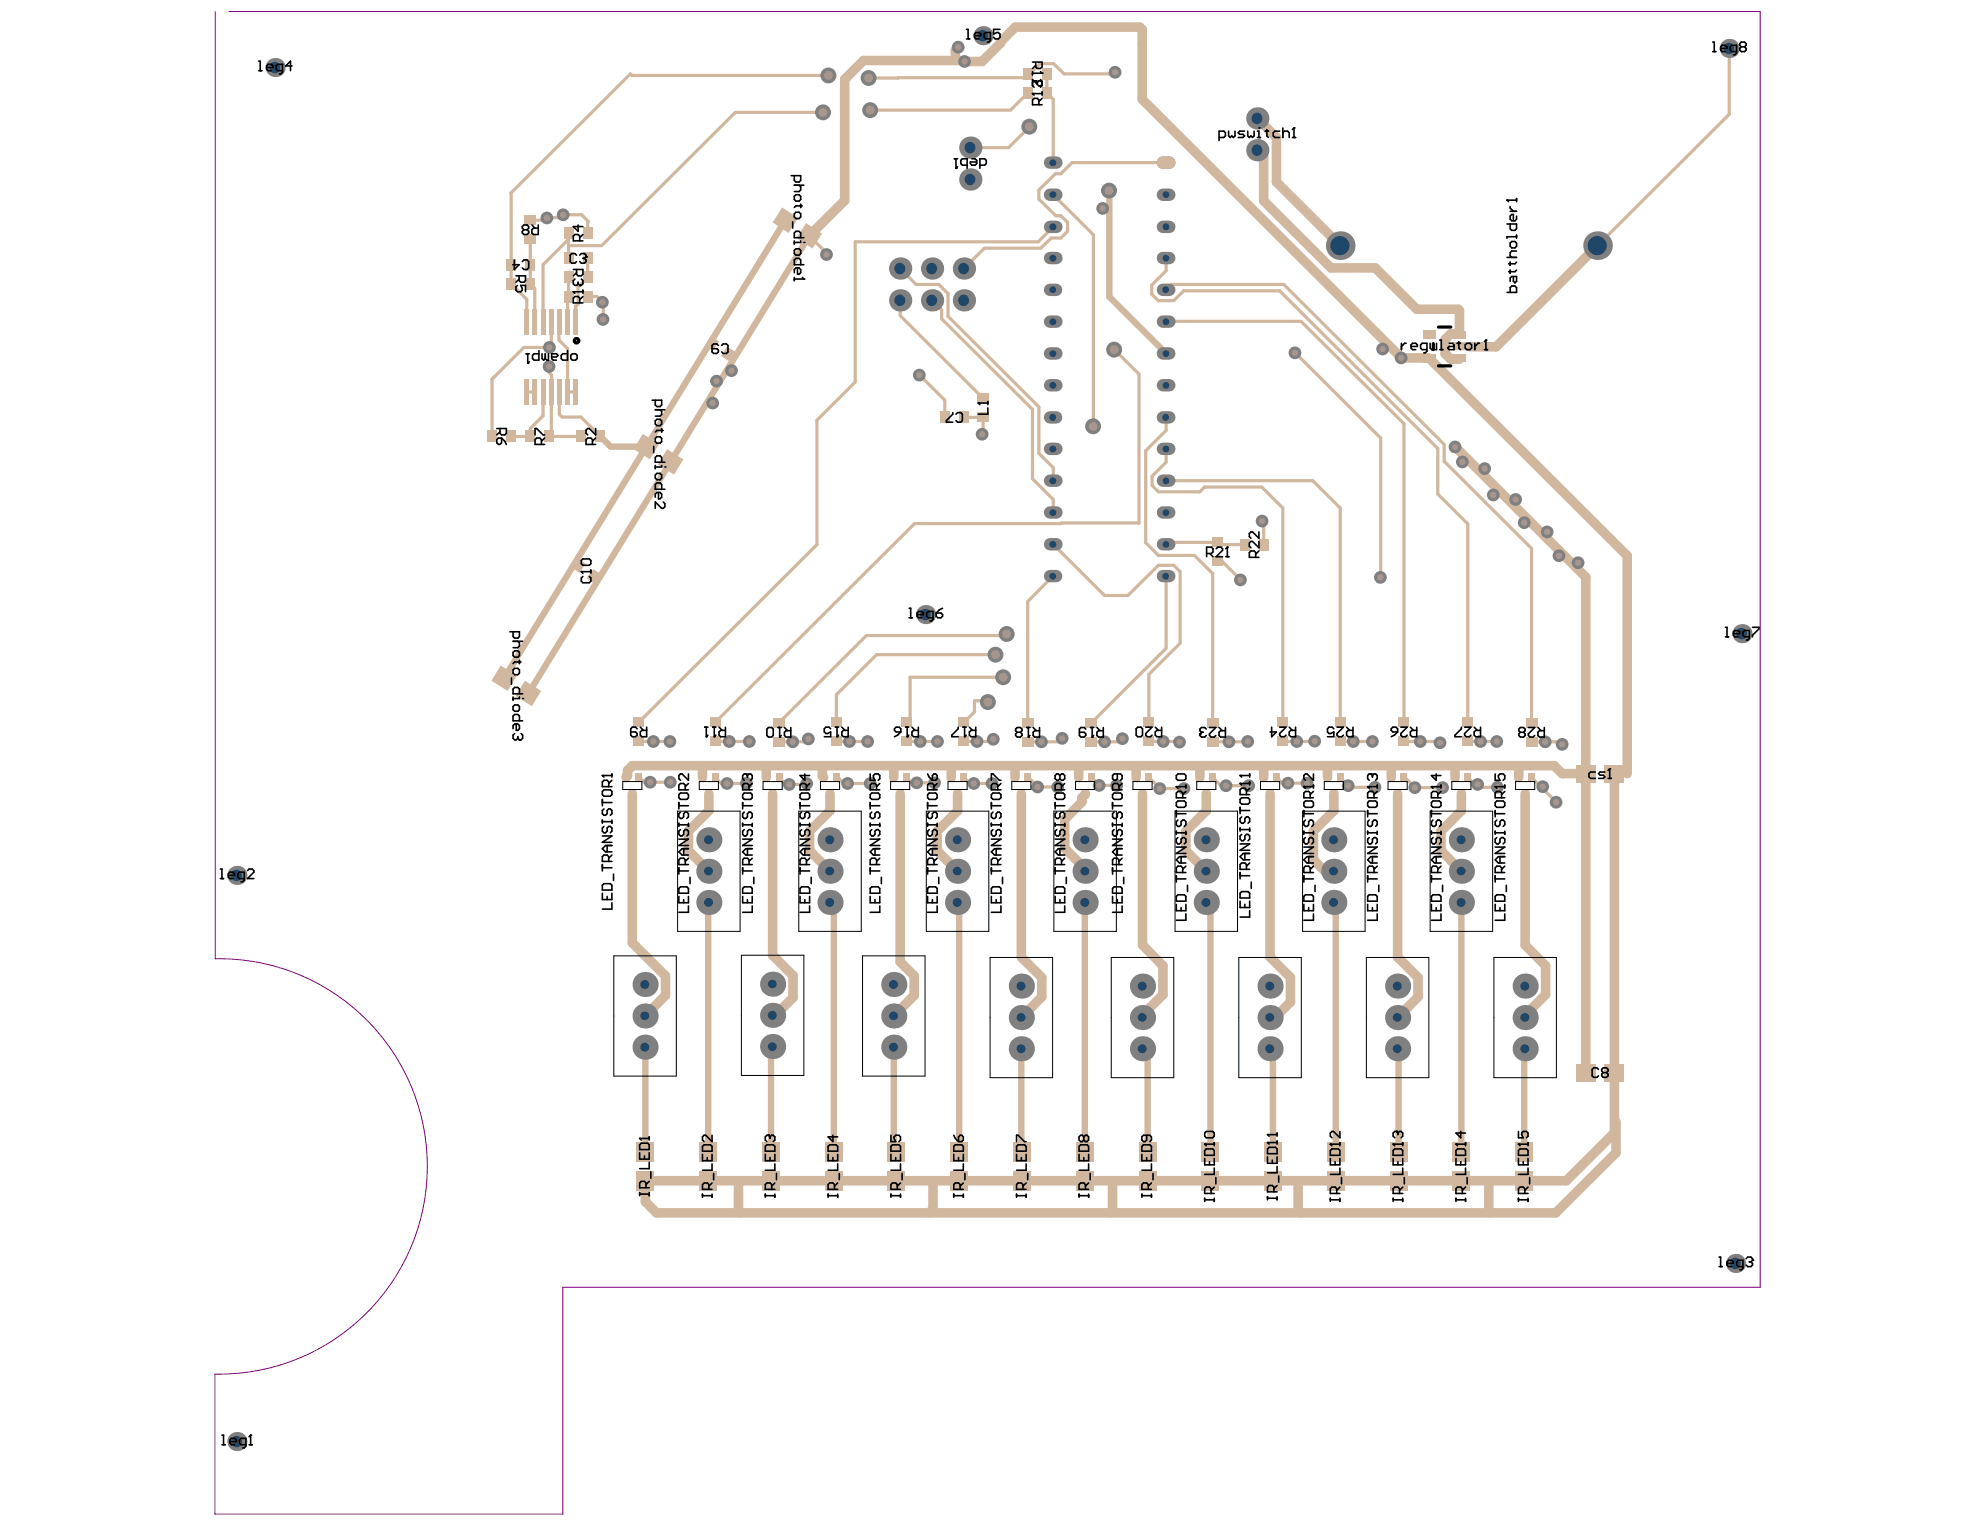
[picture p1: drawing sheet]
<svg xmlns="http://www.w3.org/2000/svg" width="279mm" height="216mm" viewBox="0 0 279 216" stroke-linecap="round" stroke-linejoin="round" font-family="sans-serif">
<path d="M30.4 1.6v133.7a29.3 29.3 0 0 1 29.9 29.3 29.3 29.3 0 0 1-30 29.3v19.8h49.1v-32h168.9v-180.1h-216" fill="none" stroke="#800080" stroke-width=".14"/>
<g fill="#a6968d">
<circle cx="173.4" cy="104.7" r=".45"/>
<circle cx="176" cy="104.6" r=".45"/>
<circle cx="173" cy="110.9" r=".45"/>
<circle cx="176.2" cy="110.9" r=".45"/>
<circle cx="183" cy="104.6" r=".45"/>
<circle cx="185.5" cy="104.6" r=".45"/>
<circle cx="181.7" cy="110.5" r=".45"/>
<circle cx="184.4" cy="110.5" r=".45"/>
<circle cx="190.2" cy="110.9" r=".45"/>
<circle cx="194" cy="111.1" r=".45"/>
<circle cx="190.9" cy="104.6" r=".45"/>
<circle cx="193.6" cy="104.6" r=".45"/>
<circle cx="200.4" cy="104.6" r=".45"/>
<circle cx="203.2" cy="104.8" r=".45"/>
<circle cx="199.6" cy="111.1" r=".45"/>
<circle cx="203.5" cy="111.1" r=".45"/>
<circle cx="208.9" cy="104.6" r=".45"/>
<circle cx="211.2" cy="104.6" r=".45"/>
<circle cx="208.5" cy="110.7" r=".45"/>
<circle cx="211.2" cy="111.1" r=".45"/>
<circle cx="218" cy="104.7" r=".45"/>
<circle cx="220.4" cy="105" r=".45"/>
<circle cx="217.6" cy="111" r=".45"/>
<circle cx="219.5" cy="113.2" r=".45"/>
<circle cx="164.1" cy="104.6" r=".45"/>
<circle cx="166.4" cy="104.7" r=".45"/>
<circle cx="163.6" cy="111.3" r=".45"/>
<circle cx="167" cy="111.3" r=".45"/>
<circle cx="155.1" cy="110.8" r=".45"/>
<circle cx="157.5" cy="110.8" r=".45"/>
<circle cx="155.8" cy="104.7" r=".45"/>
<circle cx="158.3" cy="104.2" r=".45"/>
<circle cx="146.9" cy="104.7" r=".45"/>
<circle cx="149.8" cy="104.2" r=".45"/>
<circle cx="146.4" cy="111.1" r=".45"/>
<circle cx="149.2" cy="111.1" r=".45"/>
<circle cx="137.8" cy="104.6" r=".45"/>
<circle cx="140.1" cy="104.3" r=".45"/>
<circle cx="137.4" cy="110.6" r=".45"/>
<circle cx="139.9" cy="110.6" r=".45"/>
<circle cx="129.3" cy="110.5" r=".45"/>
<circle cx="131.9" cy="110.5" r=".45"/>
<circle cx="129.8" cy="104.6" r=".45"/>
<circle cx="132.3" cy="104.6" r=".45"/>
<circle cx="119.8" cy="104.6" r=".45"/>
<circle cx="122.4" cy="104.6" r=".45"/>
<circle cx="119.6" cy="110.6" r=".45"/>
<circle cx="122.8" cy="110.6" r=".45"/>
<circle cx="111.3" cy="110.7" r=".45"/>
<circle cx="113.8" cy="110.6" r=".45"/>
<circle cx="111.8" cy="104.7" r=".45"/>
<circle cx="114" cy="104.3" r=".45"/>
<circle cx="102.9" cy="104.6" r=".45"/>
<circle cx="105.7" cy="104.6" r=".45"/>
<circle cx="102.6" cy="110.6" r=".45"/>
<circle cx="105.3" cy="110.5" r=".45"/>
<circle cx="91.7" cy="110.4" r=".45"/>
<circle cx="94.6" cy="110.4" r=".45"/>
<circle cx="92.2" cy="104.6" r=".45"/>
<circle cx="94.5" cy="104.6" r=".45"/>
<circle cx="77.5" cy="51.7" r=".45"/>
<circle cx="77.5" cy="49" r=".45"/>
<circle cx="77.1" cy="30.8" r=".45"/>
<circle cx="85" cy="42.7" r=".45"/>
<circle cx="85.1" cy="45.1" r=".45"/>
<circle cx="205.3" cy="63.1" r=".45"/>
<circle cx="206.3" cy="65.2" r=".45"/>
<circle cx="209.5" cy="66.1" r=".45"/>
<circle cx="210.7" cy="69.8" r=".45"/>
<circle cx="213.8" cy="70.5" r=".45"/>
<circle cx="215" cy="73.8" r=".45"/>
<circle cx="218.3" cy="75.1" r=".45"/>
<circle cx="219.9" cy="78.4" r=".45"/>
<circle cx="222.6" cy="79.4" r=".45"/>
<circle cx="103.2" cy="52.3" r=".45"/>
<circle cx="101.1" cy="53.8" r=".45"/>
<circle cx="100.5" cy="56.9" r=".45"/>
<circle cx="178.1" cy="73.5" r=".45"/>
<circle cx="182.7" cy="49.8" r=".45"/>
<circle cx="175" cy="81.8" r=".45"/>
<circle cx="194.7" cy="81.5" r=".45"/>
<circle cx="116.6" cy="35.9" r=".45"/>
<circle cx="138.6" cy="61.3" r=".45"/>
<circle cx="129.7" cy="52.9" r=".45"/>
<circle cx="197.7" cy="50.5" r=".45"/>
<circle cx="195.1" cy="49.2" r=".45"/>
<circle cx="135.2" cy="6.7" r=".45"/>
<circle cx="136.1" cy="8.7" r=".45"/>
<circle cx="157.3" cy="10.2" r=".45"/>
<circle cx="145.2" cy="17.9" r=".63"/>
<circle cx="116.9" cy="10.6" r=".63"/>
<circle cx="122.5" cy="11" r=".63"/>
<circle cx="142" cy="89.5" r=".63"/>
<circle cx="140.4" cy="92.4" r=".63"/>
<circle cx="141.5" cy="95.6" r=".63"/>
<circle cx="139.4" cy="99.1" r=".63"/>
<circle cx="154.2" cy="60.2" r=".63"/>
<circle cx="79.4" cy="30.3" r=".45"/>
<circle cx="116.1" cy="15.9" r=".63"/>
<circle cx="122.8" cy="15.5" r=".63"/>
<circle cx="156.5" cy="26.9" r=".63"/>
<circle cx="157.2" cy="49.3" r=".63"/>
<circle cx="155.6" cy="29.4" r=".45"/>
</g>
<g fill="none" stroke="#d1b79e" stroke-width=".45">
<path d="M88.9 10.4l.3 .3M126.7 11h.1M145 13.1l-2.4 2.4M145.3 10.4h-.3l-.6 .6M146.7 9h1.9M147.7 10.4v2.7l.9 .9M157.4 10.2l-.3 .2M72.1 27.3h.1M72.1 37.4v2.6M74.8 33.8v6.2l.6 .7v4.7M76.6 37.4v8M77.2 30.7l-.3 .4h-2.1"/>
<path d="M80.2 39.2v2.6l-.1 .2v3.4M80.2 33.8v2.7M82.1 30.3l.9 1h-.1v1.6M82.9 36.5v2.7l-1.3 1.3v2.4M114.2 33.3l2.4 2.4v.2M148.3 33.6l-1.5 1.4M148.9 24.5l-2.3 2.3v1.3l2.3 2.3M150.6 31.4v1.2M164.5 36.4v1.8M69.8 53.2l-.4 .3M74.3 55.3h1.1M74.3 42.2v3.2"/>
<path d="M76.6 55.3v3.4l-1.8 1.8v1.1M77.8 52.9v2.4M78.9 48l1.2 1.2v6.1M78.9 45.4v.1M78.9 55.3v3.1l.4 .5M82.9 41.8h1.3M85.1 42.7v2.4M127 42.4v2.1M132.4 40.1l1.3 1.3v3.2M132.8 43.7v1.3M133.3 56.5v2.4M162.5 40.2v1.3l.9 .9"/>
<path d="M164.6 45.3l-.1 .1M165.3 40.1l-.8 .8M167 41l-1.4 1.4M201.6 50.5l.1 .1M146.6 64l2 2v1.8M148.6 70.5v1.8M161.6 76.6l1.8 1.8M161.6 63.6v5.3M162.5 67.2v1.3l.9 .9M164.5 63.3v1.9M164.8 76.5l-.3 .3M165.6 79.8l.9 .9"/>
<path d="M168.5 78.4l1.8 1.8M169.9 68.7l-.6 .7M171.8 79.2h.6M171.8 76.5l.3 .4M202.8 63.3v6.4M118 98v3.9M128.4 95.6v5.8M137.5 98.9v1.6l-1.5 1.4M139.2 98.9l.2 .2M162.1 95.2v6.7M90.1 109.7h.1l.7 .7M100.9 109.7l.9 .9"/>
<path d="M105 104.6l.1 .1M105.4 110.5l-.1 .1M110.7 110.5v.2M113.9 110.6l-.2 .1M118 109.7h.2l.9 .9M122.4 104.6l.1 .1M122.9 110.5l-.1 .1M136 109.7l.8 .9M139.4 104.6h-.1M145 109.7h.1M154 109.7l1.1 1.1M157.7 104.6l-.1 .1"/>
<path d="M167.1 111.2v.1M172.2 110.8v.1M176.1 104.6l-.1 .1M176.3 110.8l-.1 .1M180.1 109.7l.7 .8M184.4 110.5l.2 .1M184.5 104.6l.1 .1M190.2 110.9v.2M194.5 111.1h-.1M198.1 109.7h.1M203 104.6l.2 .2M212 111.1h.1"/>
<path d="M219.5 104.7l.2 .2M219.6 113.2h.1"/>
</g>
<path d="M100 127.3l-.1 .1M188.2 127.3l.2 .3M91 147.8h.1M109 147.7l-.2 .2M161.2 148l.7 .7M179.2 148l.4 .4M197.2 148l.1 .1M215.2 148l-.2 .1M126.1 162.2l.4 .4M144.1 162.5l.1 .1" fill="none" stroke="#d1b79e" stroke-width=".9"/>
<g fill="none" stroke="#d1b79e" stroke-width="1.3">
<path d="M135.9 8.5l.2 .2M141.2 5.9v.2M161.1 4.2v9.8M180.1 19.4v6.3M204.7 50.7h1.2M204.7 47.1h1.2M205.7 43.6l.2 .2M100 112v2.4M107.9 108l.2 .2v1.5M116 108v1.5l.2 .2M126 108l.1 .2v1.5M134.1 108l.1 .2v1.5"/>
<path d="M143.1 108l.1 .1v1.6M151.8 108l.4 .4v1.3M169.4 108l-.1 .1v1.6M170.2 112v2.4M186.9 108l.4 .4v1.3M188.2 112v2.4M205 108l.3 .3M93.9 137.7v2.7M111.9 137.7v3.1M129 137.7v2.7M147 137.9v2.8M186.9 122.9h1.3"/>
<path d="M161.2 143.2v.4M179.2 143.6h.6M215.2 143.2v.4M91 166.6v3M104.2 166.6v4.4l.1 .1M183.1 166.6v4.1l.4 .4"/>
</g>
<circle cx="206.2" cy="127.3" r=".45" fill="#d1b79e"/>
<g fill="none" stroke="#d1b79e" stroke-width="1.3">
<path d="M119.2 11.2v17.1M205.9 43.8v3.3M229.6 78.4v30.8M223.7 81.4v70M89.2 112v21M97.1 117.3v2.7M109 112v22.8M114.2 117.3v2.7M127 112v23.7M132.2 117.3v2.7M144.1 112v23.1M150.2 115.6v4.1"/>
<path d="M161.2 112v21.4M179.2 112v23.1M197.2 112v23.1M205.3 108.3v1.4M206.2 112v2.4M215.2 112v21.4M219.3 108l1.1 1.2M227.8 109.2v50.6"/>
</g>
<g fill="none" stroke="#d1b79e" stroke-width=".45">
<path d="M148.6 14v8.9M244 6.8v9.3M72.1 27.3v10.1M148.6 32l-2.1 2.1M154.3 33.1v27.1M69.4 53.5v8.1M77.5 52.6l.3 .3M77.8 45.4v3.4l-.2 .2M77.8 55.3v6l-.3 .3h4.5M78.9 45.5v2.5M115.3 59.3v17.6M145.7 57.8v9.8"/>
<path d="M146.6 57.4v6.6M160.7 52.8v21M164.5 58.9v1.8M198.1 59.8v42.1M72.1 61.6h2.7M161.6 68v8.6M181 71.7v30.2M194.8 61.8v19.7M203.7 62.7v2.4M216.1 77.4v24.6M145 84.9v17.1M164.5 81.3v10.2"/>
<path d="M166.5 80.7v10.1"/>
</g>
<g fill="none" stroke="#d1b79e" stroke-width=".9">
<path d="M227.8 109.2l.3 .3M99.9 127.4v35.2M117.6 127.9v34.7M188.4 127.6v35M206.2 127.3v35.3M91 147.8v14.8M108.8 147.9v14.7M126.1 147.8v14.4M144.1 148v14.5M161.9 148.7v13.9M179.6 148.4v14.2M197.3 148.1v14.5"/>
<path d="M215 148.1v14.5"/>
</g>
<circle cx="77.6" cy="49" r=".22" fill="#d1b79e"/>
<g fill="none" stroke="#d1b79e" stroke-width=".45">
<path d="M88.9 10.4l-16.8 16.9M89.2 10.7h27.7M116.2 15.9h-12.5l-18.8 18.8h-4.7M122.6 11h4.1M122.8 15.5h19.8M126.7 11h17.7M145.3 17.9l-3 2.9h-5.4M146.7 9l-1.4 1.4M148.6 9l1.5 1.4h7M244 16.1l-18.6 18.6M77.2 30.7h2.6M79.5 30.3h2.6"/>
<path d="M80.2 33.8l-3.6 3.6M127 37.9l2.2 2.2h3.2M146.5 34.1h-25.9v19.8l-5.3 5.4M146.8 35h-7.9l-2.9 2.9M148.6 27.5l5.7 5.6M148.9 30.4h.8l.9 1M150.6 32.6l-.9 1h-1.4M164.5 22.9h-13.3l-1.5 1.6h-.8M164.5 38.2l-2 2M72.1 40l2.2 2.2M77.5 51.7v.9M77.6 49h-3.7l-4.5 4.5"/>
<path d="M79.3 58.9h2.7l2.7 2.7M80.1 55.3h1.1M81.6 42.9l-.4 .3v2.2M84.2 41.8l.9 .9M127 44.5l11.7 11.7M129.7 52.9l3.6 3.6M131.5 42.4l1.3 1.3M132.8 45l12.9 12.8M133.7 44.6l12.9 12.8M136 58.9h2.7v2.3l-.1 .1M157.2 49.3l3.5 3.5M163.4 42.4h2.2"/>
<path d="M164.6 45.3h18.9l14.6 14.5M165.3 40.1h15.8l22.6 22.6M167 41h13.5l22.3 22.3M182.7 49.8l12.1 12M115.3 76.9l-25.2 25M145.7 67.6l2.9 2.9M148.6 76.8l7.2 7.2h3.3l4.3-4.2h2.2M160.7 73.8l-31.7 .1-28.1 28M163.4 78.4h5.1M163.4 69.4h5.9M164.5 65.2l-2 2M164.5 67.8h20.7l3.9 3.9v30.2"/>
<path d="M164.5 60.7l-2.9 2.9M164.8 76.5h7M169.9 68.7h8.1l3 3M172.1 76.9h3.5M172.4 79.2l2.6 2.6M178.1 73.5l.2 .2v3.2M202.8 69.7l4.3 4.2v28M203.7 65.1l12.4 12.3M128.4 95.6h13.2M137.5 98.9h1.7M140.5 92.4h-16.8l-5.7 5.6M142.1 89.5l-.2 .2h-19.7l-12.3 12.3"/>
<path d="M148.5 81.3l-3.5 3.6M164.5 91.5l-10.5 10.5M166.5 90.8l-4.4 4.4M170.3 80.2l.8 .7v21.1M90.1 104.6h4.5M90.9 110.4h3.7M100.9 104.6h4.1M101.8 110.6h3.5M109.9 109.7l.8 .8M110.7 110.7h3M113.8 104.5l-.2 .2h-3.7M118 104.6h4.4"/>
<path d="M119.1 110.6h3.7M127.9 109.7l.8 .8h2.7M127.9 104.6h3.9M128.4 101.4l-.5 .5M136 104.6h3.3M136.8 110.6h3.2M145.1 109.7l1.3 1.4 3.2-.1M149.5 104.6l-.1 .1h-4.4M154 104.7h3.6M155.1 110.8h2.5M162.1 104.6h4M162.1 109.7l1.6 1.6h3.4"/>
<path d="M171.1 104.7h4.9M171.1 109.7l1.1 1.1M172.2 110.9h4M180.8 110.5h3.6M181 104.6h3.5M189.1 104.6h4.6M189.1 109.7l1.1 1.2M190.2 111.1h4.2M198.1 104.6h4.9M198.2 109.7l1.4 1.4h4M207.1 104.6h4.6M207.1 109.7l1.4 1.4h3.5"/>
<path d="M216.1 104.7h3.4M216.1 109.7l3.5 3.5"/>
</g>
<g fill="none" stroke="#d1b79e" stroke-width="1.3">
<path d="M135.2 6.7l-.4 .4v1.4M135.9 8.5h-14.1l-2.6 2.7M141.2 6.1l-2.6 2.6h-2.5M161.1 4.2l-.3-.4h-17.6l-2 2.1M161.1 14l36.6 36.5h3.9M177.4 16.7l2.7 2.7M119.2 28.3l-5 5M177.4 21.2l.9 .9v6.2l9.5 9.5h6.2l5.9 5.8h5.8M180.1 25.7l9 9M225.4 34.7l-14.3 14.2h-3.8M201.7 50.6l27.9 27.8M204.7 47.1l-.8 .8v2l.8 .8"/>
<path d="M205.3 63.1l18.4 18.3M99 108l.1 .1v1.6M100 114.4l-2.9 2.9M117.1 112v2.4l-2.9 2.9M135.1 112v2.4l-2.9 2.9M150.2 119.7l2.9 2.9v.3M153.1 112v.1l-.5 .5v.6l-2.4 2.4M160.5 108l-.2 .2v1.5M170.2 114.4l-2.9 2.9v2.7l2.9 2.9M178.1 108l.2 .2v1.5M188.2 114.4l-2.9 2.9v4l1.6 1.6M196.6 108l-.3 .4v1.3"/>
<path d="M206.2 114.4l-2.9 2.9v2.7l2.9 2.9M214.2 108l.1 1.7M219.3 108h-130.1l-.7 .7v.8l-.2 .2M220.4 109.2h3.3M89.2 133l4.7 4.7M97.1 120l2.9 2.9M109 134.8l2.9 2.9M114.2 120l2.9 2.9M127 135.7l2 2M132.2 120l2.9 2.9M144.1 135.1l2.9 2.8M161.2 133.4l2.9 2.9v4.1l-2.9 2.8"/>
<path d="M179.2 135.1l2.9 2.8v3.5l-2.3 2.2M197.2 135.1l2.8 2.8v2.8l-2.8 2.9M215.2 133.4l2.8 2.9v4.1l-2.8 2.8M93.9 140.4l-2.9 3M111.9 140.8l-2.5 2.5h-.4M129 140.4l-2.9 3M147 140.7l-2.9 2.9M227.8 159.8l-6.8 6.8h-130M228 158.3v4.4l-8.5 8.4h-126.9l-1.6-1.5M131.6 166.6v4l-.5 .5M157 166.6v4.2l-.4 .3M210 166.6v4.3l.3 .2"/>
</g>
<path d="M205.9 48.9h1.4" fill="none" stroke="#d1b79e" stroke-width="1.1"/>
<path d="M110.8 31.1l-19.6 31.9M114.2 33.3l-39.7 64.6M156.5 26.9v15l8 8M84.7 61.6l1.4 1.4h5.1M91.2 63l-20.1 32.7M227.8 109.2h1.8M117.1 127.3l.5 .6M135.1 127.3l.2 .3v35M153.1 127.3l-.1 35.3M170.2 127.3l.6 .6v34.7" fill="none" stroke="#d1b79e" stroke-width=".9"/>
<circle cx="173.4" cy="104.7" r=".9" fill="#808080"/>
<circle cx="173.4" cy="104.7" r=".45" fill="#a6968d"/>
<circle cx="176" cy="104.6" r=".9" fill="#808080"/>
<circle cx="176" cy="104.6" r=".45" fill="#a6968d"/>
<circle cx="173" cy="110.9" r=".9" fill="#808080"/>
<circle cx="173" cy="110.9" r=".45" fill="#a6968d"/>
<circle cx="176.2" cy="110.9" r=".9" fill="#808080"/>
<circle cx="176.2" cy="110.9" r=".45" fill="#a6968d"/>
<circle cx="183" cy="104.6" r=".9" fill="#808080"/>
<circle cx="183" cy="104.6" r=".45" fill="#a6968d"/>
<circle cx="185.5" cy="104.6" r=".9" fill="#808080"/>
<circle cx="185.5" cy="104.6" r=".45" fill="#a6968d"/>
<circle cx="181.7" cy="110.5" r=".9" fill="#808080"/>
<circle cx="181.7" cy="110.5" r=".45" fill="#a6968d"/>
<circle cx="184.4" cy="110.5" r=".9" fill="#808080"/>
<circle cx="184.4" cy="110.5" r=".45" fill="#a6968d"/>
<circle cx="190.2" cy="110.9" r=".9" fill="#808080"/>
<circle cx="190.2" cy="110.9" r=".45" fill="#a6968d"/>
<circle cx="194" cy="111.1" r=".9" fill="#808080"/>
<circle cx="194" cy="111.1" r=".45" fill="#a6968d"/>
<circle cx="190.9" cy="104.6" r=".9" fill="#808080"/>
<circle cx="190.9" cy="104.6" r=".45" fill="#a6968d"/>
<circle cx="193.6" cy="104.6" r=".9" fill="#808080"/>
<circle cx="193.6" cy="104.6" r=".45" fill="#a6968d"/>
<circle cx="200.4" cy="104.6" r=".9" fill="#808080"/>
<circle cx="200.4" cy="104.6" r=".45" fill="#a6968d"/>
<circle cx="203.2" cy="104.8" r=".9" fill="#808080"/>
<circle cx="203.2" cy="104.8" r=".45" fill="#a6968d"/>
<circle cx="199.6" cy="111.1" r=".9" fill="#808080"/>
<circle cx="199.6" cy="111.1" r=".45" fill="#a6968d"/>
<circle cx="203.5" cy="111.1" r=".9" fill="#808080"/>
<circle cx="203.5" cy="111.1" r=".45" fill="#a6968d"/>
<circle cx="208.9" cy="104.6" r=".9" fill="#808080"/>
<circle cx="208.9" cy="104.6" r=".45" fill="#a6968d"/>
<circle cx="211.2" cy="104.6" r=".9" fill="#808080"/>
<circle cx="211.2" cy="104.6" r=".45" fill="#a6968d"/>
<circle cx="208.5" cy="110.7" r=".9" fill="#808080"/>
<circle cx="208.5" cy="110.7" r=".45" fill="#a6968d"/>
<circle cx="211.2" cy="111.1" r=".9" fill="#808080"/>
<circle cx="211.2" cy="111.1" r=".45" fill="#a6968d"/>
<circle cx="218" cy="104.7" r=".9" fill="#808080"/>
<circle cx="218" cy="104.7" r=".45" fill="#a6968d"/>
<circle cx="220.4" cy="105" r=".9" fill="#808080"/>
<circle cx="220.4" cy="105" r=".45" fill="#a6968d"/>
<circle cx="217.6" cy="111" r=".9" fill="#808080"/>
<circle cx="217.6" cy="111" r=".45" fill="#a6968d"/>
<circle cx="219.5" cy="113.2" r=".9" fill="#808080"/>
<circle cx="219.5" cy="113.2" r=".45" fill="#a6968d"/>
<circle cx="164.1" cy="104.6" r=".9" fill="#808080"/>
<circle cx="164.1" cy="104.6" r=".45" fill="#a6968d"/>
<circle cx="166.4" cy="104.7" r=".9" fill="#808080"/>
<circle cx="166.4" cy="104.7" r=".45" fill="#a6968d"/>
<circle cx="163.6" cy="111.3" r=".9" fill="#808080"/>
<circle cx="163.6" cy="111.3" r=".45" fill="#a6968d"/>
<circle cx="167" cy="111.3" r=".9" fill="#808080"/>
<circle cx="167" cy="111.3" r=".45" fill="#a6968d"/>
<circle cx="155.1" cy="110.8" r=".9" fill="#808080"/>
<circle cx="155.1" cy="110.8" r=".45" fill="#a6968d"/>
<circle cx="157.5" cy="110.8" r=".9" fill="#808080"/>
<circle cx="157.5" cy="110.8" r=".45" fill="#a6968d"/>
<circle cx="155.8" cy="104.7" r=".9" fill="#808080"/>
<circle cx="155.8" cy="104.7" r=".45" fill="#a6968d"/>
<circle cx="158.3" cy="104.2" r=".9" fill="#808080"/>
<circle cx="158.3" cy="104.2" r=".45" fill="#a6968d"/>
<circle cx="146.9" cy="104.7" r=".9" fill="#808080"/>
<circle cx="146.9" cy="104.7" r=".45" fill="#a6968d"/>
<circle cx="149.8" cy="104.2" r=".9" fill="#808080"/>
<circle cx="149.8" cy="104.2" r=".45" fill="#a6968d"/>
<circle cx="146.4" cy="111.1" r=".9" fill="#808080"/>
<circle cx="146.4" cy="111.1" r=".45" fill="#a6968d"/>
<circle cx="149.2" cy="111.1" r=".9" fill="#808080"/>
<circle cx="149.2" cy="111.1" r=".45" fill="#a6968d"/>
<circle cx="137.8" cy="104.6" r=".9" fill="#808080"/>
<circle cx="137.8" cy="104.6" r=".45" fill="#a6968d"/>
<circle cx="140.1" cy="104.3" r=".9" fill="#808080"/>
<circle cx="140.1" cy="104.3" r=".45" fill="#a6968d"/>
<circle cx="137.4" cy="110.6" r=".9" fill="#808080"/>
<circle cx="137.4" cy="110.6" r=".45" fill="#a6968d"/>
<circle cx="139.9" cy="110.6" r=".9" fill="#808080"/>
<circle cx="139.9" cy="110.6" r=".45" fill="#a6968d"/>
<circle cx="129.3" cy="110.5" r=".9" fill="#808080"/>
<circle cx="129.3" cy="110.5" r=".45" fill="#a6968d"/>
<circle cx="131.9" cy="110.5" r=".9" fill="#808080"/>
<circle cx="131.9" cy="110.5" r=".45" fill="#a6968d"/>
<circle cx="129.8" cy="104.6" r=".9" fill="#808080"/>
<circle cx="129.8" cy="104.6" r=".45" fill="#a6968d"/>
<circle cx="132.3" cy="104.6" r=".9" fill="#808080"/>
<circle cx="132.3" cy="104.6" r=".45" fill="#a6968d"/>
<circle cx="119.8" cy="104.6" r=".9" fill="#808080"/>
<circle cx="119.8" cy="104.6" r=".45" fill="#a6968d"/>
<circle cx="122.4" cy="104.6" r=".9" fill="#808080"/>
<circle cx="122.4" cy="104.6" r=".45" fill="#a6968d"/>
<circle cx="119.6" cy="110.6" r=".9" fill="#808080"/>
<circle cx="119.6" cy="110.6" r=".45" fill="#a6968d"/>
<circle cx="122.8" cy="110.6" r=".9" fill="#808080"/>
<circle cx="122.8" cy="110.6" r=".45" fill="#a6968d"/>
<circle cx="111.3" cy="110.7" r=".9" fill="#808080"/>
<circle cx="111.3" cy="110.7" r=".45" fill="#a6968d"/>
<circle cx="113.8" cy="110.6" r=".9" fill="#808080"/>
<circle cx="113.8" cy="110.6" r=".45" fill="#a6968d"/>
<circle cx="111.8" cy="104.7" r=".9" fill="#808080"/>
<circle cx="111.8" cy="104.7" r=".45" fill="#a6968d"/>
<circle cx="114" cy="104.3" r=".9" fill="#808080"/>
<circle cx="114" cy="104.3" r=".45" fill="#a6968d"/>
<circle cx="102.9" cy="104.6" r=".9" fill="#808080"/>
<circle cx="102.9" cy="104.6" r=".45" fill="#a6968d"/>
<circle cx="105.7" cy="104.6" r=".9" fill="#808080"/>
<circle cx="105.7" cy="104.6" r=".45" fill="#a6968d"/>
<circle cx="102.6" cy="110.6" r=".9" fill="#808080"/>
<circle cx="102.6" cy="110.6" r=".45" fill="#a6968d"/>
<circle cx="105.3" cy="110.5" r=".9" fill="#808080"/>
<circle cx="105.3" cy="110.5" r=".45" fill="#a6968d"/>
<circle cx="91.7" cy="110.4" r=".9" fill="#808080"/>
<circle cx="91.7" cy="110.4" r=".45" fill="#a6968d"/>
<circle cx="94.6" cy="110.4" r=".9" fill="#808080"/>
<circle cx="94.6" cy="110.4" r=".45" fill="#a6968d"/>
<circle cx="92.2" cy="104.6" r=".9" fill="#808080"/>
<circle cx="92.2" cy="104.6" r=".45" fill="#a6968d"/>
<circle cx="94.5" cy="104.6" r=".9" fill="#808080"/>
<circle cx="94.5" cy="104.6" r=".45" fill="#a6968d"/>
<circle cx="77.5" cy="51.7" r=".9" fill="#808080"/>
<circle cx="77.5" cy="51.7" r=".45" fill="#a6968d"/>
<circle cx="77.5" cy="49" r=".9" fill="#808080"/>
<circle cx="77.5" cy="49" r=".45" fill="#a6968d"/>
<circle cx="77.1" cy="30.8" r=".9" fill="#808080"/>
<circle cx="77.1" cy="30.8" r=".45" fill="#a6968d"/>
<circle cx="85" cy="42.7" r=".9" fill="#808080"/>
<circle cx="85" cy="42.7" r=".45" fill="#a6968d"/>
<circle cx="85.1" cy="45.1" r=".9" fill="#808080"/>
<circle cx="85.1" cy="45.1" r=".45" fill="#a6968d"/>
<circle cx="205.3" cy="63.1" r=".9" fill="#808080"/>
<circle cx="205.3" cy="63.1" r=".45" fill="#a6968d"/>
<circle cx="206.3" cy="65.2" r=".9" fill="#808080"/>
<circle cx="206.3" cy="65.2" r=".45" fill="#a6968d"/>
<circle cx="209.5" cy="66.1" r=".9" fill="#808080"/>
<circle cx="209.5" cy="66.1" r=".45" fill="#a6968d"/>
<circle cx="210.7" cy="69.8" r=".9" fill="#808080"/>
<circle cx="210.7" cy="69.8" r=".45" fill="#a6968d"/>
<circle cx="213.8" cy="70.5" r=".9" fill="#808080"/>
<circle cx="213.8" cy="70.5" r=".45" fill="#a6968d"/>
<circle cx="215" cy="73.8" r=".9" fill="#808080"/>
<circle cx="215" cy="73.8" r=".45" fill="#a6968d"/>
<circle cx="218.3" cy="75.1" r=".9" fill="#808080"/>
<circle cx="218.3" cy="75.1" r=".45" fill="#a6968d"/>
<circle cx="219.9" cy="78.4" r=".9" fill="#808080"/>
<circle cx="219.9" cy="78.4" r=".45" fill="#a6968d"/>
<circle cx="222.6" cy="79.4" r=".9" fill="#808080"/>
<circle cx="222.6" cy="79.4" r=".45" fill="#a6968d"/>
<circle cx="103.2" cy="52.3" r=".9" fill="#808080"/>
<circle cx="103.2" cy="52.3" r=".45" fill="#a6968d"/>
<circle cx="101.1" cy="53.8" r=".9" fill="#808080"/>
<circle cx="101.1" cy="53.8" r=".45" fill="#a6968d"/>
<circle cx="100.5" cy="56.9" r=".9" fill="#808080"/>
<circle cx="100.5" cy="56.9" r=".45" fill="#a6968d"/>
<circle cx="178.1" cy="73.5" r=".9" fill="#808080"/>
<circle cx="178.1" cy="73.5" r=".45" fill="#a6968d"/>
<circle cx="182.7" cy="49.8" r=".9" fill="#808080"/>
<circle cx="182.7" cy="49.8" r=".45" fill="#a6968d"/>
<circle cx="175" cy="81.8" r=".9" fill="#808080"/>
<circle cx="175" cy="81.8" r=".45" fill="#a6968d"/>
<circle cx="194.7" cy="81.5" r=".9" fill="#808080"/>
<circle cx="194.7" cy="81.5" r=".45" fill="#a6968d"/>
<circle cx="116.6" cy="35.9" r=".9" fill="#808080"/>
<circle cx="116.6" cy="35.9" r=".45" fill="#a6968d"/>
<circle cx="138.6" cy="61.3" r=".9" fill="#808080"/>
<circle cx="138.6" cy="61.3" r=".45" fill="#a6968d"/>
<circle cx="129.7" cy="52.9" r=".9" fill="#808080"/>
<circle cx="129.7" cy="52.9" r=".45" fill="#a6968d"/>
<circle cx="197.7" cy="50.5" r=".9" fill="#808080"/>
<circle cx="197.7" cy="50.5" r=".45" fill="#a6968d"/>
<circle cx="195.1" cy="49.2" r=".9" fill="#808080"/>
<circle cx="195.1" cy="49.2" r=".45" fill="#a6968d"/>
<circle cx="135.2" cy="6.7" r=".9" fill="#808080"/>
<circle cx="135.2" cy="6.7" r=".45" fill="#a6968d"/>
<circle cx="136.1" cy="8.7" r=".9" fill="#808080"/>
<circle cx="136.1" cy="8.7" r=".45" fill="#a6968d"/>
<circle cx="157.3" cy="10.2" r=".9" fill="#808080"/>
<circle cx="157.3" cy="10.2" r=".45" fill="#a6968d"/>
<circle cx="145.2" cy="17.9" r="1.12" fill="#808080"/>
<circle cx="145.2" cy="17.9" r=".63" fill="#a6968d"/>
<circle cx="116.9" cy="10.6" r="1.12" fill="#808080"/>
<circle cx="116.9" cy="10.6" r=".63" fill="#a6968d"/>
<circle cx="122.5" cy="11" r="1.12" fill="#808080"/>
<circle cx="122.5" cy="11" r=".63" fill="#a6968d"/>
<circle cx="142" cy="89.5" r="1.12" fill="#808080"/>
<circle cx="142" cy="89.5" r=".63" fill="#a6968d"/>
<circle cx="140.4" cy="92.4" r="1.12" fill="#808080"/>
<circle cx="140.4" cy="92.4" r=".63" fill="#a6968d"/>
<circle cx="141.5" cy="95.6" r="1.12" fill="#808080"/>
<circle cx="141.5" cy="95.6" r=".63" fill="#a6968d"/>
<circle cx="139.4" cy="99.1" r="1.12" fill="#808080"/>
<circle cx="139.4" cy="99.1" r=".63" fill="#a6968d"/>
<circle cx="154.2" cy="60.2" r="1.12" fill="#808080"/>
<circle cx="154.2" cy="60.2" r=".63" fill="#a6968d"/>
<circle cx="79.4" cy="30.3" r=".9" fill="#808080"/>
<circle cx="79.4" cy="30.3" r=".45" fill="#a6968d"/>
<circle cx="116.1" cy="15.9" r="1.12" fill="#808080"/>
<circle cx="116.1" cy="15.9" r=".63" fill="#a6968d"/>
<circle cx="122.8" cy="15.5" r="1.12" fill="#808080"/>
<circle cx="122.8" cy="15.5" r=".63" fill="#a6968d"/>
<circle cx="156.5" cy="26.9" r="1.12" fill="#808080"/>
<circle cx="156.5" cy="26.9" r=".63" fill="#a6968d"/>
<circle cx="157.2" cy="49.3" r="1.12" fill="#808080"/>
<circle cx="157.2" cy="49.3" r=".63" fill="#a6968d"/>
<circle cx="155.6" cy="29.4" r=".9" fill="#808080"/>
<circle cx="155.6" cy="29.4" r=".45" fill="#a6968d"/>
<circle cx="126.1" cy="143.4" r="1.78" fill="#808080"/>
<circle cx="126.1" cy="143.3" r=".62" fill="#1f4769"/>
<circle cx="126.1" cy="138.9" r="1.78" fill="#808080"/>
<circle cx="126" cy="138.9" r=".63" fill="#1f4769"/>
<circle cx="136.9" cy="25.3" r="1.57" fill="#808080"/>
<circle cx="136.8" cy="25.3" r=".78" fill="#1f4769"/>
<circle cx="136.9" cy="20.8" r="1.57" fill="#808080"/>
<circle cx="136.8" cy="20.9" r=".78" fill="#1f4769"/>
<circle cx="144.1" cy="143.6" r="1.78" fill="#808080"/>
<circle cx="144.1" cy="143.6" r=".62" fill="#1f4769"/>
<circle cx="144.1" cy="139.1" r="1.78" fill="#808080"/>
<circle cx="144" cy="139.1" r=".63" fill="#1f4769"/>
<circle cx="244.9" cy="178.3" r="1.35" fill="#808080"/>
<circle cx="244.8" cy="178.3" r=".78" fill="#1f4769"/>
<circle cx="126.1" cy="147.8" r="1.78" fill="#808080"/>
<circle cx="126" cy="147.8" r=".63" fill="#1f4769"/>
<circle cx="144.1" cy="148" r="1.78" fill="#808080"/>
<circle cx="144" cy="148" r=".63" fill="#1f4769"/>
<circle cx="109" cy="143.3" r="1.78" fill="#808080"/>
<circle cx="109" cy="143.3" r=".63" fill="#1f4769"/>
<path d="M164.1 72.3h.9" fill="none" stroke="#808080" stroke-width="1.8"/>
<circle cx="164.5" cy="72.3" r=".47" fill="#1f4769"/>
<path d="M164.1 67.8h.9" fill="none" stroke="#808080" stroke-width="1.8"/>
<circle cx="164.5" cy="67.9" r=".47" fill="#1f4769"/>
<path d="M164.1 54.4h.9" fill="none" stroke="#808080" stroke-width="1.8"/>
<circle cx="164.5" cy="54.4" r=".47" fill="#1f4769"/>
<path d="M164.1 49.9h.9" fill="none" stroke="#808080" stroke-width="1.8"/>
<circle cx="164.5" cy="49.9" r=".47" fill="#1f4769"/>
<path d="M164.1 36.4h.9" fill="none" stroke="#808080" stroke-width="1.8"/>
<circle cx="164.5" cy="36.4" r=".47" fill="#1f4769"/>
<path d="M164.1 32h.9" fill="none" stroke="#808080" stroke-width="1.8"/>
<circle cx="164.5" cy="32" r=".48" fill="#1f4769"/>
<path d="M164.1 27.5h.9" fill="none" stroke="#808080" stroke-width="1.8"/>
<circle cx="164.5" cy="27.5" r=".47" fill="#1f4769"/>
<circle cx="245.8" cy="89.4" r="1.35" fill="#808080"/>
<circle cx="245.7" cy="89.4" r=".78" fill="#1f4769"/>
<circle cx="244" cy="6.8" r="1.35" fill="#808080"/>
<circle cx="243.9" cy="6.8" r=".78" fill="#1f4769"/>
<circle cx="38.8" cy="9.5" r="1.35" fill="#808080"/>
<circle cx="38.8" cy="9.5" r=".78" fill="#1f4769"/>
<circle cx="100" cy="127.3" r="1.78" fill="#808080"/>
<circle cx="100" cy="127.3" r=".63" fill="#1f4769"/>
<circle cx="100" cy="122.9" r="1.78" fill="#808080"/>
<circle cx="100" cy="122.9" r=".62" fill="#1f4769"/>
<circle cx="109" cy="138.9" r="1.78" fill="#808080"/>
<circle cx="109" cy="138.8" r=".62" fill="#1f4769"/>
<circle cx="117.1" cy="127.3" r="1.78" fill="#808080"/>
<circle cx="117.1" cy="127.3" r=".63" fill="#1f4769"/>
<circle cx="117.1" cy="122.9" r="1.78" fill="#808080"/>
<circle cx="117.1" cy="122.9" r=".62" fill="#1f4769"/>
<circle cx="130.6" cy="86.7" r="1.35" fill="#808080"/>
<circle cx="130.5" cy="86.7" r=".78" fill="#1f4769"/>
<circle cx="131.5" cy="37.9" r="1.57" fill="#808080"/>
<circle cx="131.4" cy="37.9" r=".78" fill="#1f4769"/>
<circle cx="127" cy="37.9" r="1.57" fill="#808080"/>
<circle cx="126.9" cy="37.9" r=".78" fill="#1f4769"/>
<circle cx="127" cy="42.4" r="1.57" fill="#808080"/>
<circle cx="126.9" cy="42.4" r=".78" fill="#1f4769"/>
<circle cx="131.5" cy="42.4" r="1.57" fill="#808080"/>
<circle cx="131.4" cy="42.4" r=".78" fill="#1f4769"/>
<circle cx="135.1" cy="127.3" r="1.78" fill="#808080"/>
<circle cx="135" cy="127.3" r=".63" fill="#1f4769"/>
<circle cx="135.1" cy="122.9" r="1.78" fill="#808080"/>
<circle cx="135.1" cy="122.9" r=".62" fill="#1f4769"/>
<circle cx="136" cy="37.9" r="1.57" fill="#808080"/>
<circle cx="135.9" cy="37.9" r=".78" fill="#1f4769"/>
<circle cx="136" cy="42.4" r="1.57" fill="#808080"/>
<circle cx="135.9" cy="42.4" r=".78" fill="#1f4769"/>
<circle cx="138.7" cy="5" r="1.35" fill="#808080"/>
<circle cx="138.6" cy="5.1" r=".78" fill="#1f4769"/>
<circle cx="153.1" cy="127.3" r="1.78" fill="#808080"/>
<circle cx="153" cy="127.3" r=".63" fill="#1f4769"/>
<circle cx="153.1" cy="122.9" r="1.78" fill="#808080"/>
<circle cx="153" cy="122.9" r=".62" fill="#1f4769"/>
<circle cx="170.2" cy="127.3" r="1.78" fill="#808080"/>
<circle cx="170.1" cy="127.3" r=".63" fill="#1f4769"/>
<circle cx="170.2" cy="122.9" r="1.78" fill="#808080"/>
<circle cx="170.1" cy="122.9" r=".62" fill="#1f4769"/>
<path d="M164.1 76.8h.9" fill="none" stroke="#808080" stroke-width="1.8"/>
<circle cx="164.5" cy="76.8" r=".47" fill="#1f4769"/>
<path d="M164.1 81.3h.9" fill="none" stroke="#808080" stroke-width="1.8"/>
<circle cx="164.4" cy="81.3" r=".47" fill="#1f4769"/>
<path d="M164.1 63.3h.9" fill="none" stroke="#808080" stroke-width="1.8"/>
<circle cx="164.5" cy="63.4" r=".47" fill="#1f4769"/>
<path d="M164.1 58.9h.9" fill="none" stroke="#808080" stroke-width="1.8"/>
<circle cx="164.4" cy="58.9" r=".48" fill="#1f4769"/>
<path d="M164.1 40.9h.9" fill="none" stroke="#808080" stroke-width="1.8"/>
<circle cx="164.4" cy="40.9" r=".47" fill="#1f4769"/>
<path d="M164.1 45.4h.9" fill="none" stroke="#808080" stroke-width="1.8"/>
<circle cx="164.5" cy="45.4" r=".47" fill="#1f4769"/>
<path d="M164.1 22.9h.9" fill="none" stroke="#808080" stroke-width="1.8"/>
<circle cx="164.5" cy="23" r=".47" fill="#1f4769"/>
<circle cx="179.2" cy="143.6" r="1.78" fill="#808080"/>
<circle cx="179.1" cy="143.6" r=".62" fill="#1f4769"/>
<circle cx="179.2" cy="139.1" r="1.78" fill="#808080"/>
<circle cx="179.1" cy="139.1" r=".63" fill="#1f4769"/>
<circle cx="188.2" cy="127.3" r="1.78" fill="#808080"/>
<circle cx="188.1" cy="127.3" r=".63" fill="#1f4769"/>
<circle cx="188.2" cy="122.9" r="1.78" fill="#808080"/>
<circle cx="188.1" cy="122.9" r=".62" fill="#1f4769"/>
<circle cx="197.2" cy="143.6" r="1.78" fill="#808080"/>
<circle cx="197.1" cy="143.6" r=".62" fill="#1f4769"/>
<circle cx="197.2" cy="139.1" r="1.78" fill="#808080"/>
<circle cx="197.1" cy="139.1" r=".63" fill="#1f4769"/>
<circle cx="215.2" cy="143.6" r="1.78" fill="#808080"/>
<circle cx="215.1" cy="143.6" r=".62" fill="#1f4769"/>
<circle cx="215.2" cy="139.1" r="1.78" fill="#808080"/>
<circle cx="215.1" cy="139.1" r=".63" fill="#1f4769"/>
<circle cx="225.4" cy="34.7" r="2.02" fill="#808080"/>
<circle cx="225.3" cy="34.7" r="1.35" fill="#1f4769"/>
<circle cx="100" cy="118.5" r="1.78" fill="#808080"/>
<circle cx="100" cy="118.5" r=".63" fill="#1f4769"/>
<circle cx="109" cy="147.7" r="1.78" fill="#808080"/>
<circle cx="109" cy="147.7" r=".62" fill="#1f4769"/>
<circle cx="117.1" cy="118.5" r="1.78" fill="#808080"/>
<circle cx="117.1" cy="118.5" r=".63" fill="#1f4769"/>
<circle cx="135.1" cy="118.5" r="1.78" fill="#808080"/>
<circle cx="135" cy="118.5" r=".63" fill="#1f4769"/>
<circle cx="153.1" cy="118.5" r="1.78" fill="#808080"/>
<circle cx="153" cy="118.5" r=".63" fill="#1f4769"/>
<circle cx="170.2" cy="118.5" r="1.78" fill="#808080"/>
<circle cx="170.1" cy="118.5" r=".63" fill="#1f4769"/>
<circle cx="179.2" cy="148" r="1.78" fill="#808080"/>
<circle cx="179.1" cy="148" r=".63" fill="#1f4769"/>
<circle cx="188.2" cy="118.5" r="1.78" fill="#808080"/>
<circle cx="188.1" cy="118.5" r=".63" fill="#1f4769"/>
<circle cx="197.2" cy="148" r="1.78" fill="#808080"/>
<circle cx="197.1" cy="148" r=".63" fill="#1f4769"/>
<circle cx="215.2" cy="148" r="1.78" fill="#808080"/>
<circle cx="215.1" cy="148" r=".63" fill="#1f4769"/>
<path d="M148.1 72.3h.9" fill="none" stroke="#808080" stroke-width="1.8"/>
<circle cx="148.6" cy="72.3" r=".48" fill="#1f4769"/>
<path d="M148.1 67.8h.9" fill="none" stroke="#808080" stroke-width="1.8"/>
<circle cx="148.6" cy="67.9" r=".48" fill="#1f4769"/>
<path d="M148.1 54.4h.9" fill="none" stroke="#808080" stroke-width="1.8"/>
<circle cx="148.6" cy="54.4" r=".48" fill="#1f4769"/>
<path d="M148.1 49.9h.9" fill="none" stroke="#808080" stroke-width="1.8"/>
<circle cx="148.6" cy="49.9" r=".48" fill="#1f4769"/>
<path d="M148.1 36.4h.9" fill="none" stroke="#808080" stroke-width="1.8"/>
<circle cx="148.6" cy="36.4" r=".48" fill="#1f4769"/>
<path d="M148.1 32h.9" fill="none" stroke="#808080" stroke-width="1.8"/>
<circle cx="148.5" cy="32" r=".49" fill="#1f4769"/>
<path d="M148.1 27.5h.9" fill="none" stroke="#808080" stroke-width="1.8"/>
<circle cx="148.6" cy="27.5" r=".48" fill="#1f4769"/>
<circle cx="177.4" cy="21.2" r="1.57" fill="#808080"/>
<circle cx="177.3" cy="21.2" r=".78" fill="#1f4769"/>
<circle cx="33.4" cy="123.5" r="1.35" fill="#808080"/>
<circle cx="33.4" cy="123.5" r=".78" fill="#1f4769"/>
<circle cx="91" cy="143.4" r="1.78" fill="#808080"/>
<circle cx="91" cy="143.3" r=".62" fill="#1f4769"/>
<circle cx="91" cy="138.9" r="1.78" fill="#808080"/>
<circle cx="91" cy="138.9" r=".63" fill="#1f4769"/>
<circle cx="161.2" cy="143.6" r="1.78" fill="#808080"/>
<circle cx="161.1" cy="143.6" r=".62" fill="#1f4769"/>
<circle cx="161.2" cy="139.1" r="1.78" fill="#808080"/>
<circle cx="161.1" cy="139.1" r=".63" fill="#1f4769"/>
<path d="M148.1 81.3h.9" fill="none" stroke="#808080" stroke-width="1.8"/>
<circle cx="148.5" cy="81.3" r=".47" fill="#1f4769"/>
<path d="M148.1 76.8h.9" fill="none" stroke="#808080" stroke-width="1.8"/>
<circle cx="148.6" cy="76.8" r=".48" fill="#1f4769"/>
<path d="M148.1 63.3h.9" fill="none" stroke="#808080" stroke-width="1.8"/>
<circle cx="148.6" cy="63.4" r=".48" fill="#1f4769"/>
<path d="M148.1 58.9h.9" fill="none" stroke="#808080" stroke-width="1.8"/>
<circle cx="148.5" cy="58.9" r=".48" fill="#1f4769"/>
<path d="M148.1 45.4h.9" fill="none" stroke="#808080" stroke-width="1.8"/>
<circle cx="148.6" cy="45.4" r=".48" fill="#1f4769"/>
<path d="M148.1 40.9h.9" fill="none" stroke="#808080" stroke-width="1.8"/>
<circle cx="148.5" cy="40.9" r=".47" fill="#1f4769"/>
<path d="M148.1 22.9h.9" fill="none" stroke="#808080" stroke-width="1.8"/>
<circle cx="148.6" cy="23" r=".48" fill="#1f4769"/>
<circle cx="206.2" cy="127.3" r="1.78" fill="#808080"/>
<circle cx="206.1" cy="127.3" r=".63" fill="#1f4769"/>
<circle cx="206.2" cy="122.9" r="1.78" fill="#808080"/>
<circle cx="206.1" cy="122.9" r=".62" fill="#1f4769"/>
<circle cx="189.1" cy="34.7" r="2.02" fill="#808080"/>
<circle cx="189" cy="34.7" r="1.35" fill="#1f4769"/>
<circle cx="33.4" cy="203.4" r="1.35" fill="#808080"/>
<circle cx="33.4" cy="203.4" r=".78" fill="#1f4769"/>
<circle cx="91" cy="147.8" r="1.78" fill="#808080"/>
<circle cx="91" cy="147.8" r=".63" fill="#1f4769"/>
<circle cx="161.2" cy="148" r="1.78" fill="#808080"/>
<circle cx="161.1" cy="148" r=".63" fill="#1f4769"/>
<circle cx="206.2" cy="118.5" r="1.78" fill="#808080"/>
<circle cx="206.1" cy="118.5" r=".63" fill="#1f4769"/>
<circle cx="177.4" cy="16.7" r="1.57" fill="#808080"/>
<circle cx="177.3" cy="16.7" r=".78" fill="#1f4769"/>
<g fill="#d1b79e">
<path d="M79.5 38.3h1.4v1.7h-1.4z" fill-rule="evenodd"/>
<path d="M82.2 38.3h1.4v1.7h-1.4z" fill-rule="evenodd"/>
<path d="M88.8 111.5h.9v1h-.9z" fill-rule="evenodd"/>
<path d="M89.3 104h1.6v1.3h-1.6z" fill-rule="evenodd"/>
<path d="M99.6 111.5h.9v1h-.9z" fill-rule="evenodd"/>
<path d="M100.1 104h1.6v1.3h-1.6z" fill-rule="evenodd"/>
<path d="M108.5 111.5h.9v1h-.9z" fill-rule="evenodd"/>
<path d="M126.5 111.5h.9v1h-.9z" fill-rule="evenodd"/>
<path d="M143.6 111.5h.9v1h-.9z" fill-rule="evenodd"/>
<path d="M144.3 9.6h1.4v1.6h-1.4z" fill-rule="evenodd"/>
<path d="M147 9.6h1.4v1.6h-1.4z" fill-rule="evenodd"/>
<path d="M160.7 111.5h.9v1h-.9z" fill-rule="evenodd"/>
<path d="M161.3 104h1.5v1.3h-1.5z" fill-rule="evenodd"/>
<path d="M169.7 111.5h.9v1h-.9z" fill-rule="evenodd"/>
<path d="M178.7 111.5h.9v1h-.9z" fill-rule="evenodd"/>
<path d="M187.7 111.5h.9v1h-.9z" fill-rule="evenodd"/>
<path d="M196.7 111.5h.9v1h-.9z" fill-rule="evenodd"/>
<path d="M197.3 104h1.5v1.3h-1.5z" fill-rule="evenodd"/>
<path d="M200.8 50h1.8v1.2h-1.8z" fill-rule="evenodd"/>
<path d="M200.8 46.6h1.8v1.2h-1.8z" fill-rule="evenodd"/>
<path d="M205.7 111.5h.9v1h-.9z" fill-rule="evenodd"/>
<path d="M205 50h1.8v1.1h-1.8z" fill-rule="evenodd"/>
<path d="M205 48.3h1.8v1.1h-1.8z" fill-rule="evenodd"/>
<path d="M205 46.6h1.8v1.2h-1.8z" fill-rule="evenodd"/>
<path d="M214.7 111.5h.9v1h-.9z" fill-rule="evenodd"/>
<path d="M215.3 104h1.6v1.4h-1.6z" fill-rule="evenodd"/>
<path d="M71.4 39.2h1.4v1.7h-1.4z" fill-rule="evenodd"/>
<path d="M71.4 36.5h1.4v1.7h-1.4z" fill-rule="evenodd"/>
<path d="M76.3 53.5h.6v3.6h-.6z" fill-rule="evenodd"/>
<path d="M75.1 53.5h.7v3.6h-.7z" fill-rule="evenodd"/>
<path d="M74.1 39.2h1.4v1.7h-1.4z" fill-rule="evenodd"/>
<path d="M74.1 36.5h1.4v1.7h-1.4z" fill-rule="evenodd"/>
<path d="M79.8 53.5h.6v3.6h-.6z" fill-rule="evenodd"/>
<path d="M78.6 53.5h.6v3.6h-.6z" fill-rule="evenodd"/>
<path d="M79.5 41h1.4v1.7h-1.4z" fill-rule="evenodd"/>
<path d="M79.5 35.6h1.4v1.7h-1.4z" fill-rule="evenodd"/>
<path d="M82.2 41h1.4v1.7h-1.4z" fill-rule="evenodd"/>
<path d="M82.2 35.6h1.4v1.7h-1.4z" fill-rule="evenodd"/>
<path d="M89.7 109.2h.9v1h-.9z" fill-rule="evenodd"/>
<path d="M89.3 101.3h1.6v1.3h-1.6z" fill-rule="evenodd"/>
<path d="M100.5 109.2h.9v1h-.9z" fill-rule="evenodd"/>
<path d="M100.1 101.3h1.6v1.3h-1.6z" fill-rule="evenodd"/>
<path d="M100.3 47.5l1.1 .7-.8 1.3-1.1-.7z" fill-rule="evenodd"/>
<path d="M107.6 109.2h.9v1h-.9z" fill-rule="evenodd"/>
<path d="M115.7 109.2h.9v1h-.9z" fill-rule="evenodd"/>
<path d="M117.5 109.2h.9v1h-.9z" fill-rule="evenodd"/>
<path d="M125.6 109.2h.9v1h-.9z" fill-rule="evenodd"/>
<path d="M133.7 109.2h.9v1h-.9z" fill-rule="evenodd"/>
<path d="M132.6 58.1h1.4v1.6h-1.4z" fill-rule="evenodd"/>
<path d="M135.5 109.2h.9v1h-.9z" fill-rule="evenodd"/>
<path d="M135.3 58.1h1.4v1.6h-1.4z" fill-rule="evenodd"/>
<path d="M142.9 165.3h2.5v2.7h-2.5z" fill-rule="evenodd"/>
<path d="M144.5 109.2h.9v1h-.9z" fill-rule="evenodd"/>
<path d="M142.7 109.2h.9v1h-.9z" fill-rule="evenodd"/>
<path d="M144.3 12.3h1.4v1.6h-1.4z" fill-rule="evenodd"/>
<path d="M147 12.3h1.4v1.6h-1.4z" fill-rule="evenodd"/>
<path d="M151.7 109.2h.9v1h-.9z" fill-rule="evenodd"/>
<path d="M153.5 109.2h.9v1h-.9z" fill-rule="evenodd"/>
<path d="M160.6 165.3h2.6v2.7h-2.6z" fill-rule="evenodd"/>
<path d="M161.6 109.2h.9v1h-.9z" fill-rule="evenodd"/>
<path d="M161.3 101.3h1.5v1.3h-1.5z" fill-rule="evenodd"/>
<path d="M168.8 109.2h.9v1h-.9z" fill-rule="evenodd"/>
<path d="M174.9 76h1.4v1.7h-1.4z" fill-rule="evenodd"/>
<path d="M179.6 109.2h.9v1h-.9z" fill-rule="evenodd"/>
<path d="M186.8 109.2h.9v1h-.9z" fill-rule="evenodd"/>
<path d="M197.6 109.2h.9v1h-.9z" fill-rule="evenodd"/>
<path d="M197.3 101.3h1.5v1.3h-1.5z" fill-rule="evenodd"/>
<path d="M204.8 109.2h.9v1h-.9z" fill-rule="evenodd"/>
<path d="M215.6 109.2h.9v1h-.9z" fill-rule="evenodd"/>
<path d="M215.3 101.3h1.6v1.4h-1.6z" fill-rule="evenodd"/>
<path d="M68.7 60.8h1.4v1.6h-1.4z" fill-rule="evenodd"/>
<path d="M71.4 60.8h1.4v1.6h-1.4z" fill-rule="evenodd"/>
<path d="M74.1 60.8h1.4v1.6h-1.4z" fill-rule="evenodd"/>
<path d="M76.3 43.6h.6v3.6h-.6z" fill-rule="evenodd"/>
<path d="M75.1 43.6h.7v3.6h-.7z" fill-rule="evenodd"/>
<path d="M79.5 32.1h1.4v1.6h-1.4z" fill-rule="evenodd"/>
<path d="M79.8 43.6h.6v3.6h-.6z" fill-rule="evenodd"/>
<path d="M78.6 43.6h.6v3.6h-.6z" fill-rule="evenodd"/>
<path d="M82.2 32.1h1.4v1.6h-1.4z" fill-rule="evenodd"/>
<path d="M81.3 60.8h1.4v1.6h-1.4z" fill-rule="evenodd"/>
<path d="M142.9 161.2h2.5v2.7h-2.5z" fill-rule="evenodd"/>
<path d="M160.6 161.2h2.6v2.7h-2.6z" fill-rule="evenodd"/>
<path d="M102.6 48.9l1.1 .7-.9 1.4-1.1-.8z" fill-rule="evenodd"/>
<path d="M116.6 111.5h.9v1h-.9z" fill-rule="evenodd"/>
<path d="M109.1 104h1.6v1.4h-1.6z" fill-rule="evenodd"/>
<path d="M127.1 104h1.6v1.3h-1.6z" fill-rule="evenodd"/>
<path d="M134.6 111.5h.9v1h-.9z" fill-rule="evenodd"/>
<path d="M135.2 104h1.6v1.3h-1.6z" fill-rule="evenodd"/>
<path d="M144.2 104h1.6v1.4h-1.6z" fill-rule="evenodd"/>
<path d="M137.9 55.5h1.6v1.4h-1.6z" fill-rule="evenodd"/>
<path d="M152.6 111.5h.9v1h-.9z" fill-rule="evenodd"/>
<path d="M153.2 104h1.6v1.4h-1.6z" fill-rule="evenodd"/>
<path d="M170.3 104h1.6v1.4h-1.6z" fill-rule="evenodd"/>
<path d="M171 78.6h1.6v1.3h-1.6z" fill-rule="evenodd"/>
<path d="M180.2 104h1.5v1.3h-1.5z" fill-rule="evenodd"/>
<path d="M188.3 104h1.5v1.3h-1.5z" fill-rule="evenodd"/>
<path d="M206.3 104h1.5v1.3h-1.5z" fill-rule="evenodd"/>
<path d="M70.6 93.9l2.3 1.4-1.3 2.2-2.3-1.4z" fill-rule="evenodd"/>
<path d="M74 53.5h.6v3.6h-.6z" fill-rule="evenodd"/>
<path d="M87.9 109.2h.9v1h-.9z" fill-rule="evenodd"/>
<path d="M83.7 80.3l1.1 .8-.9 1.3-1.1-.8z" fill-rule="evenodd"/>
<path d="M81.5 78.8l1.1 .7-.9 1.3-1.1-.8z" fill-rule="evenodd"/>
<path d="M80.9 53.5h.6v3.6h-.6z" fill-rule="evenodd"/>
<path d="M77.5 53.5h.6v3.6h-.6z" fill-rule="evenodd"/>
<path d="M98.7 165.3h2.5v2.7h-2.5z" fill-rule="evenodd"/>
<path d="M98.7 109.2h.9v1h-.9z" fill-rule="evenodd"/>
<path d="M94.1 63.4l2.3 1.4-1.3 2.2-2.3-1.5z" fill-rule="evenodd"/>
<path d="M107.5 165.3h2.5v2.7h-2.5z" fill-rule="evenodd"/>
<path d="M109.4 109.2h.9v1h-.9z" fill-rule="evenodd"/>
<path d="M109.1 101.3h1.6v1.4h-1.6z" fill-rule="evenodd"/>
<path d="M125.2 165.3h2.5v2.7h-2.5z" fill-rule="evenodd"/>
<path d="M127.4 109.2h.9v1h-.9z" fill-rule="evenodd"/>
<path d="M127.1 101.3h1.6v1.3h-1.6z" fill-rule="evenodd"/>
<path d="M134.1 165.3h2.5v2.7h-2.5z" fill-rule="evenodd"/>
<path d="M135.2 101.3h1.6v1.3h-1.6z" fill-rule="evenodd"/>
<path d="M144.2 101.3h1.6v1.4h-1.6z" fill-rule="evenodd"/>
<path d="M137.9 58.2h1.6v1.4h-1.6z" fill-rule="evenodd"/>
<path d="M151.8 165.3h2.5v2.7h-2.5z" fill-rule="evenodd"/>
<path d="M159.8 109.2h.9v1h-.9z" fill-rule="evenodd"/>
<path d="M153.2 101.3h1.6v1.4h-1.6z" fill-rule="evenodd"/>
<path d="M169.5 165.3h2.5v2.7h-2.5z" fill-rule="evenodd"/>
<path d="M170.6 109.2h.9v1h-.9z" fill-rule="evenodd"/>
<path d="M170.3 101.3h1.6v1.4h-1.6z" fill-rule="evenodd"/>
<path d="M171 75.9h1.6v1.3h-1.6z" fill-rule="evenodd"/>
</g>
<path d="M164.1 22.9h.9" fill="none" stroke="#d1b79e" stroke-width="1.8"/>
<g fill="#d1b79e">
<path d="M178.3 165.3h2.5v2.7h-2.5z" fill-rule="evenodd"/>
<path d="M187.2 165.3h2.5v2.7h-2.5z" fill-rule="evenodd"/>
<path d="M188.6 109.2h.9v1h-.9z" fill-rule="evenodd"/>
<path d="M177.8 109.2h.9v1h-.9z" fill-rule="evenodd"/>
<path d="M180.2 101.3h1.5v1.3h-1.5z" fill-rule="evenodd"/>
<path d="M188.3 101.3h1.5v1.3h-1.5z" fill-rule="evenodd"/>
<path d="M177.6 76h1.3v1.7h-1.3z" fill-rule="evenodd"/>
<path d="M196 165.3h2.6v2.7h-2.6z" fill-rule="evenodd"/>
<path d="M195.8 109.2h.9v1h-.9z" fill-rule="evenodd"/>
<path d="M213.8 165.3h2.5v2.7h-2.5z" fill-rule="evenodd"/>
<path d="M213.8 109.2h.9v1h-.9z" fill-rule="evenodd"/>
<path d="M206.6 109.2h.9v1h-.9z" fill-rule="evenodd"/>
<path d="M206.3 101.3h1.5v1.3h-1.5z" fill-rule="evenodd"/>
<path d="M226.4 150.1h2.7v2.5h-2.7z" fill-rule="evenodd"/>
<path d="M222.4 150.1h2.7v2.5h-2.7z" fill-rule="evenodd"/>
<path d="M226.4 107.9h2.7v2.5h-2.7z" fill-rule="evenodd"/>
<path d="M222.4 107.9h2.7v2.5h-2.7z" fill-rule="evenodd"/>
<path d="M74 43.6h.6v3.6h-.6z" fill-rule="evenodd"/>
<path d="M76.8 60.8h1.4v1.6h-1.4z" fill-rule="evenodd"/>
<path d="M84 60.8h1.4v1.6h-1.4z" fill-rule="evenodd"/>
<path d="M80.9 43.6h.6v3.6h-.6z" fill-rule="evenodd"/>
<path d="M77.5 43.6h.6v3.6h-.6z" fill-rule="evenodd"/>
<path d="M98.7 161.2h2.5v2.7h-2.5z" fill-rule="evenodd"/>
<path d="M107.5 161.2h2.5v2.7h-2.5z" fill-rule="evenodd"/>
<path d="M110.3 29.3l2.3 1.5-1.4 2.1-2.2-1.5z" fill-rule="evenodd"/>
<path d="M113.7 31.5l2.3 1.5-1.4 2.1-2.2-1.5z" fill-rule="evenodd"/>
<path d="M125.2 161.2h2.5v2.7h-2.5z" fill-rule="evenodd"/>
<path d="M134.1 161.2h2.5v2.7h-2.5z" fill-rule="evenodd"/>
<path d="M151.8 161.2h2.5v2.7h-2.5z" fill-rule="evenodd"/>
<path d="M169.5 161.2h2.5v2.7h-2.5z" fill-rule="evenodd"/>
<path d="M178.3 161.2h2.5v2.7h-2.5z" fill-rule="evenodd"/>
<path d="M187.2 161.2h2.5v2.7h-2.5z" fill-rule="evenodd"/>
<path d="M196 161.2h2.6v2.7h-2.6z" fill-rule="evenodd"/>
<path d="M213.8 161.2h2.5v2.7h-2.5z" fill-rule="evenodd"/>
<path d="M74 30.4h1.6v1.3h-1.6z" fill-rule="evenodd"/>
<path d="M117.2 104h1.6v1.3h-1.6z" fill-rule="evenodd"/>
<path d="M89.8 165.3h2.5v2.7h-2.5z" fill-rule="evenodd"/>
<path d="M74 96.1l2.3 1.4-1.3 2.2-2.3-1.5z" fill-rule="evenodd"/>
<path d="M90.7 61.2l2.3 1.5-1.3 2.1-2.3-1.4z" fill-rule="evenodd"/>
<path d="M74 33.1h1.6v1.3h-1.6z" fill-rule="evenodd"/>
<path d="M116.4 165.3h2.5v2.7h-2.5z" fill-rule="evenodd"/>
<path d="M117.2 101.3h1.6v1.3h-1.6z" fill-rule="evenodd"/>
<path d="M204.9 165.3h2.5v2.7h-2.5z" fill-rule="evenodd"/>
<path d="M89.8 161.2h2.5v2.7h-2.5z" fill-rule="evenodd"/>
<path d="M116.4 161.2h2.5v2.7h-2.5z" fill-rule="evenodd"/>
<path d="M204.9 161.2h2.5v2.7h-2.5z" fill-rule="evenodd"/>
</g>
<g fill="none" stroke="#000" stroke-width=".14">
<path d="M87.9 110.3h2.7v1.1h-2.7zM95.6 114.5h8.8v16.9h-8.8zM98.7 110.3h2.7v1.1h-2.7zM107.6 110.3h2.7v1.1h-2.7zM112.7 114.5h8.8v16.9h-8.8zM115.7 110.3h2.7v1.1h-2.7zM125.6 110.3h2.7v1.1h-2.7zM130.7 114.5h8.8v16.9h-8.8zM133.7 110.3h2.7v1.1h-2.7zM142.7 110.3h2.7v1.1h-2.7zM148.7 114.5h8.8v16.9h-8.8zM151.7 110.3h2.7v1.1h-2.7z"/>
<path d="M159.8 110.3h2.7v1.1h-2.7zM165.8 114.5h8.8v16.9h-8.8zM168.8 110.3h2.7v1.1h-2.7zM177.8 110.3h2.7v1.1h-2.7zM183.8 114.5h8.8v16.9h-8.8zM186.8 110.3h2.7v1.1h-2.7zM195.8 110.3h2.7v1.1h-2.7zM201.8 114.5h8.8v16.9h-8.8zM204.8 110.3h2.7v1.1h-2.7zM213.8 110.3h2.7v1.1h-2.7zM86.6 134.9h8.8v16.9h-8.8zM104.6 134.8h8.8v17h-8.8z"/>
<path d="M121.7 134.9h8.8v16.9h-8.8zM139.7 135.1h8.8v17h-8.8zM156.8 135.1h8.8v17h-8.8zM174.8 135.1h8.8v17h-8.8zM192.8 135.1h8.8v17h-8.8zM210.8 135.1h8.8v17h-8.8z"/>
</g>
<g fill="none" stroke="#000" stroke-width=".45">
<path d="M202.2 48.5v.8M202.9 46.2h1.8M202.9 51.6h1.8"/>
<circle cx="81.3" cy="48.1" r=".31"/>
</g>
<g fill="none" stroke="#000" stroke-width=".22">
<path d="M36.5 10h.4M36.5 8.6h.2v1.4M37.6 9.5h.9v-.2l-.2-.2h-.5l-.2 .2v.5l.2 .2h.5M39.9 10h-.7l-.2-.2v-.5l.2-.2h.7v1.1l-.3 .2h-.2M41.2 9.3h-.9l.7-.7v1.4M136.3 5.5h.5M136.3 4.1h.3v1.4M137.5 5h.9v-.2l-.3-.2h-.4l-.2 .2v.5l.2 .2h.4M139.7 5.5h-.7l-.2-.2v-.5l.2-.2h.7v1.1l-.2 .2h-.2M141.1 4.1h-.9v.7l.4-.2h.2l.3 .2v.5l-.3 .2h-.4l-.2-.2M145.7 13.2h.1M145.7 10.1v.5"/>
<path d="M145.7 13.2l.2 .2M145.7 8.8h1.3v.6l-.2 .3h-.5l-.2-.3v-.6M145.7 13.2h1.3M145.7 12.1l.2 .2M145.7 10.3h1.3M146.1 11.4h.1M146.1 11.4h-.2l-.2 .2M146.1 11.4l.2 .2M146.1 9.2l-.4 .5M146.3 11.6l.3-.2h.2l.2 .2M146.3 11.6v.3M146.6 14.8v-.7l-.3-.2h-.4l-.2 .2v.7h1.3"/>
<path d="M146.8 11.2l.2 .3v.6l-.2 .2M146.8 10.1l.2 .2M147 10.3h.1M147 13.9l-.4 .4M147 11.9l-.2 .2h-.2l-.9-.9v.9M147 13v.4M172 19.4h.7l.2-.2v-.5l-.2-.2h-.7v1.4M173.3 18.5v.7l.3 .2 .2-.2 .2 .2 .2-.2v-.7M175.6 18.5h-.7l-.2 .2 .2 .3h.5l.2 .2-.2 .2h-.7M176 18.5v.7l.3 .2 .2-.2 .2 .2 .2-.2v-.7M177.4 18.5h.2v.9M177.4 19.4h.4"/>
<path d="M177.6 18.1h.1M178.5 18.5h.4M178.7 18.3v.9l.2 .2M180.5 18.5h-.7l-.2 .2v.5l.2 .2h.7M181 18.7l.2-.2h.4l.3 .2v.7M181 18.1v1.3M182.3 19.4h.5M182.5 18.1h.1M182.5 18.1v1.3M182.5 18.1l-.2 .2M241.6 7.3h.5M241.6 5.9h.2v1.4"/>
<path d="M242.7 6.8h.9v-.2l-.2-.2h-.4l-.3 .2v.5l.3 .2h.4M245 7.3h-.7l-.2-.2v-.5l.2-.2h.7v1.1l-.2 .2h-.3M245.7 6.6l-.3 .2v.3l.3 .2h.4l.2-.2v-.3l-.2-.2M245.7 6.6l-.3-.2v-.2l.3-.3h.4l.2 .3v.2l-.2 .2M245.7 6.6h.4M72.6 36.7v1.3l.6-.6h-.9M72.8 38.9h1.3v.7l-.2 .2h-.4l-.3-.2v-.7M73.2 39.4l-.4 .4M73.7 36.9l.2-.2h.5l.2 .2v.9l-.2 .2h-.5l-.2-.2M73.9 32.4l-.2 .2v.3l.2 .2h.5l.2-.2v-.3l-.2-.2M73.9 32.4l-.2-.2v-.2l.2-.3h.5l.2 .3v.2l-.2 .2M73.9 32.4h.5"/>
<path d="M75 31.7l.5 .5M75.9 31.7v1.4h-.6l-.3-.2v-.5l.3-.2h.6M80.9 38h1.3v.7l-.2 .2h-.4l-.3-.2v-.7M81.1 39.4l-.2 .2v.4l.2 .3h.2l.3-.3M81.3 38.5l-.4 .4M81.3 36l-.2-.2h-.4l-.3 .2v.9l.3 .2h.4l.2-.2M81.6 31.7v.9l-.7-.6h1.3M81.6 39.8v.2M81.8 36l.2-.2h.5l.2 .2v.2M81.8 34v-.7l-.2-.2h-.5l-.2 .2v.7h1.3M82 39.4l.2 .2v.4l-.2 .3h-.2M82.2 36.5h.3"/>
<path d="M82.2 33.1l-.4 .4M82.5 36.5l.2 .2v.2l-.2 .2h-.5l-.2-.2M82.7 36.2h.1M82.7 36.2l-.2 .3M111.6 24.8h1.4v.7l-.3 .2h-.4l-.2-.2v-.7M111.8 31.3v.9M112.1 27.7l.2-.2h.4l.3 .2v.5l-.3 .2h-.4l-.2-.2zM112.1 30.2l.2-.3h.4l.3 .3v.4l-.3 .2h-.4l-.2-.2zM112.1 35.3l.2-.2h.4l.3 .2v.5l-.3 .2h-.4l-.2-.2zM112.1 34v.4M112.1 39.2v.4M112.1 26.1h1.3"/>
<path d="M112.1 39.4h1.3M112.5 37.8v.9h.2l.3-.2v-.5l-.3-.2h-.4l-.2 .2v.5M112.7 26.1l.3 .3v.4l-.3 .2h-.6M113 37.4v-.7l-.3-.2h-.4l-.2 .2v.7h1.3M113 28.8v.5M113 33.5v-.6l-.3-.3h-.4l-.2 .3v.6h1.3M113 34v.2h-.9M113.2 29.1h-.9l-.2 .2M113.2 39.2l.2 .2M113.4 34.2h.1M113.4 39.4h.1M134.6 22.4h.5"/>
<path d="M134.9 23.8h.1M134.9 22.4v1.4M135.1 23.5l-.2 .3M136.4 23.3h-.6l-.3-.2v-.5l.3-.2h.6v1.4M137.1 22.4h.5l.2 .2v.5l-.2 .2h-.5l-.2-.2v-.2h.9M138.2 23.3h.7l.2-.2v-.5l-.2-.2h-.7v1.4M212.6 28.2h.1M212.6 31.6h1.3v.7l-.2 .2h-.4l-.3-.2v-.7M212.6 36.3h1.3M212.6 28.2h1.3M212.6 28.2l.2 .3M213 34.3l.3-.2h.4l.2 .2v.5l-.2 .2h-.4l-.3-.2z"/>
<path d="M213 29.1v.3l.5 .4M213 37v.4M213 38.1v.5M213 29.8h.9M213.5 39v.7l.2 .2 .2-.2v-.7h-.6l-.3 .2v.5M213.9 28v.5M213.9 30.5v.4l-.2 .3h-.4l-.3-.3v-.4l.3-.2h.2v.9M213.9 33.2v.4M213.9 35.4h-.6l-.3 .2v.5l.3 .2M213.9 38.1l-.2 .2h-.9M213.9 37l-.2 .2h-.9M213.9 33.4h-1.3v.2"/>
<path d="M73 40.3l-.2 .2v.4l.2 .3h.5l.2-.3v-.2l-.2-.4h.6v.9M74.2 49.9h.5M74.4 51.3h.1M74.4 49.9v1.4M74.7 51l-.3 .3M76 49.5v1.3h-.7l-.2-.2v-.5l.2-.2h.7M76.5 49.9v.7l.2 .2 .2-.2M76.9 49.9v.7M77.4 49.9v.9h-.3l-.2-.2M77.8 50.4h.7l.2-.3-.2-.2h-.7v.7l.2 .2h.5M80.1 49.5v1.3h-.7l-.2-.2v-.5l.2-.2h.7M80.5 50.1l.2-.2h.5l.2 .2v.5l-.2 .2h-.5l-.2-.2z"/>
<path d="M80.9 41.2h.1M80.9 41.2h1.3M80.9 41.2l.2 .2M81.6 40l.2 .3M81.8 40.3h.1M81.8 42.7v-.6l-.2-.3h-.5l-.2 .3v.6h1.3M82.2 40.9v.5M82.2 41.8l-.4 .5M92 56.5h1.3v.6l-.2 .3h-.4l-.3-.3v-.6M92.4 59.4l.3-.2h.4l.2 .2v.4l-.2 .3h-.4l-.3-.3zM92.4 57.8h1.4M93.1 57.8l.2 .2v.5l-.2 .2h-.7"/>
<path d="M101.4 48.8l-.3-.3h-.4l-.2 .3v.9l.2 .2h.4l.3-.2v-.3l-.3-.2h-.6M101.8 48.8l.2-.3h.5l.2 .3v.9l-.2 .2h-.5l-.2-.2M134.4 58.2v.2l-.9 .9v.3h.9M134.9 58.4l.2-.2h.4l.3 .2v.9l-.3 .3h-.4l-.2-.3M138 56.9h.1M138 56.9h1.4M138 56.9l.2 .2M139.4 57.6v.8h-1.4M139.4 56.7v.4M197.7 48.4v.9M198.4 48.4h-.2l-.5 .5M199.1 48.9h.9v-.2l-.3-.3h-.4l-.2 .3v.4l.2 .2h.4"/>
<path d="M201.3 49.3h-.7l-.2-.2v-.4l.2-.3h.7v1.2l-.2 .2h-.2M201.8 48.4v.7l.2 .2h.7v-.9M203.1 49.3h.5M203.1 48h.2v1.3M204.5 48.4h.4l.2 .3v.6h-.6l-.3-.2 .3-.2h.6M205.6 48.4h.4M205.8 48.2v.9l.2 .2M206.7 48.7l.2-.3h.5l.2 .3v.4l-.2 .2h-.5l-.2-.2zM208.1 48.4v.9M208.7 48.4h-.2l-.4 .5M209.4 49.3h.5M209.6 48h.1"/>
<path d="M209.6 48v1.3M209.6 48l-.2 .2M212.6 41.3h1.3v-.7l-.2-.2h-.4l-.3 .2v.7M70.1 62l.2-.2h.5v.7l-.3 .2h-.2l-.2-.2zM70.1 60.5h1.3v.6l-.2 .3h-.4l-.3-.3v-.6M70.5 60.9l-.4 .5M70.8 61.8l.4 .5 .2 .4M75.5 61.4v-.9h.2l.9 .9h.2M76.4 62.7v-.7l-.2-.2h-.5l-.2 .2v.7h1.3M76.8 61.8l-.4 .5M82 79.1l.2-.2h.9l.3 .2v.4l-.3 .3h-.9l-.2-.3zM83.6 62.7v-.7l-.2-.2h-.5l-.2 .2v.7h1.3"/>
<path d="M84 60.5v.9l-.9-.9h-.2l-.2 .2v.4l.2 .3M84 61.8l-.4 .5M92.2 63v.9M92.4 61.9l.3-.3h.4l.2 .3v.4l-.2 .2h-.4l-.3-.2zM92.4 67l.3-.2h.4l.2 .2v.5l-.2 .2h-.4l-.3-.2zM92.4 65.7v.4M92.9 69.5v.9h.2l.2-.2v-.5l-.2-.2h-.4l-.3 .2v.5M93.3 60.5v.5M93.3 65.2v-.6l-.2-.3h-.4l-.3 .3v.6h1.4M93.3 65.7v.2h-.9M93.3 69v-.6l-.2-.3h-.4l-.3 .3v.6h1.4M93.6 70.8l.2 .3v.4l-.2 .2h-.3l-.9-.9v.9"/>
<path d="M93.6 60.7h-.9l-.3 .3M93.8 65.9h.1M170.2 78.1h.7l.2-.2v-.5l-.2-.2h-.7v1.4M170.7 78.1l.4 .5M171.6 77.4l.2-.2h.4l.3 .2v.3l-.9 .9h.9M172.9 78.6h.5M173.1 77.2h.1M173.1 77.2v1.4M173.1 77.2l-.2 .2M177.2 78.6v-.6l-.3-.3h-.4l-.2 .3v.6h1.3M177.6 77.7l-.4 .5M177.6 75.1v.9l-.9-.9h-.2l-.2 .2v.4l.2 .3"/>
<path d="M177.6 76.4v.9l-.9-.9h-.2l-.2 .2v.5l.2 .2M71.9 89.1h1.4v.7l-.2 .2h-.5l-.2-.2v-.7M72.2 95.7v.9M72.4 92.1l.2-.3h.5l.2 .3v.4l-.2 .2h-.5l-.2-.2zM72.4 94.5l.2-.2h.5l.2 .2v.5l-.2 .2h-.5l-.2-.2zM72.4 99.7l.2-.2h.5l.2 .2v.4l-.2 .3h-.5l-.2-.3zM72.4 98.3v.5M72.4 90.5h1.3M73.1 90.5l.2 .2v.5l-.2 .2h-.7M73.3 93.2v.4M73.3 97.9v-.7l-.2-.2h-.5l-.2 .2v.7h1.3M73.3 98.3v.3h-.9"/>
<path d="M73.5 93.4h-.9l-.2 .2M73.7 98.6h.1M82 80.7h.1M82 80.7h1.4M82 80.7l.2 .2M82.2 81.3l-.2 .3v.4l.2 .2h.9l.3-.2v-.4l-.3-.3M83.4 80.4v.5M128.3 87.2h.4M128.3 85.8h.2v1.4M129.4 86.7h.9v-.2l-.2-.2h-.5l-.2 .2v.4l.2 .3h.5M131.6 87.2h-.6l-.3-.3v-.4l.3-.2h.6v1.1l-.2 .2h-.2M132.1 86.5h.7l.2 .2v.2l-.2 .3h-.5l-.2-.3z"/>
<path d="M133 85.8l-.5 .3-.4 .4M243.4 89.9h.5M243.4 88.5h.2v1.4M244.5 89.4h.9v-.2l-.2-.2h-.4l-.3 .2v.4l.3 .3h.4M246.8 89.9h-.7l-.2-.3v-.4l.2-.2h.7v1.1l-.2 .2h-.3M247.2 88.5h.9v.2l-.9 .9v.3M72.6 103.5l-.2 .2v.5l.2 .2h.2l.3-.2M72.8 102.2v.9h.3l.2-.3v-.4l-.2-.2h-.5l-.2 .2v.4M73.1 104.2l.2 .2M73.1 104v.2M73.3 104.4h.1M73.3 101.7v-.7l-.2-.2h-.5l-.2 .2v.7h1.3"/>
<path d="M73.5 103.5l.2 .2v.5l-.2 .2h-.2M85 109.4h.1M85 111.7l.2-.2h.9l.2 .2v.4l-.2 .3h-.9l-.2-.3zM85 112.8v.9M85 115.7v.5M85 118h1.3l-1.3 .9h1.3M85 115.9h1.3M85 113.3h1.3M85 109.4l.2 .3M85 109.4h1.3M85.2 116.6l-.2 .2v.5l.2 .2h.2l.3-.2v-.5l.2-.2h.2l.2 .2v.5l-.2 .2M85.2 114.1l-.2 .3v.4l.2 .2h.2l.3-.2v-.4l.2-.3h.2l.2 .3v.4l-.2 .2"/>
<path d="M85.7 119.3v.9M85.9 111v-.7l-.2-.2h-.5l-.2 .2v.7h1.3M86.3 119.3h-.9l-.4 .5 .4 .4h.9M86.3 109.2v.5M86.3 115.7v.5M86.3 110.1l-.4 .5M89.9 102.8l-.2-.2h-.5l-.2 .2v.9l.2 .3h.5l.2-.3v-.2l-.2-.2h-.7M90.3 102.6l.5 .5M91.2 102.6v1.4h-.6l-.3-.3v-.4l.3-.2h.6M95.8 118.4h1.3l-1.3 .9h1.3M95.8 112.1l.2-.2h.9l.2 .2v.5l-.2 .2h-.9l-.2-.2zM95.8 113.3v.8"/>
<path d="M95.8 116.2v.4M95.8 116.4h1.3M95.8 113.7h1.3M96 117.1l-.2 .2v.4l.2 .3h.2l.2-.3v-.4l.3-.2h.2l.2 .2v.4l-.2 .3M96 114.6l-.2 .2v.5l.2 .2h.2l.2-.2v-.5l.3-.2h.2l.2 .2v.5l-.2 .2M96.4 119.8v.9M96.7 111.5v-.7l-.3-.2h-.4l-.2 .2v.7h1.3M97.1 119.8h-.9l-.4 .4 .4 .5h.9M97.1 109.2v.9l-.9-.9h-.2l-.2 .2v.5l.2 .2M97.1 116.2v.4M97.1 110.6l-.4 .4M99.4 102.6h.5"/>
<path d="M99.6 104h.1M99.6 102.6v1.4M99.9 103.7l-.3 .3M100.5 102.6h.5M100.8 104h.1M100.8 102.6v1.4M101 103.7l-.2 .3M101.4 102.6l.5 .5M102.3 102.6v1.4h-.6l-.3-.3v-.4l.3-.2h.6M104.8 118.4h1.3l-1.3 .9h1.3M104.8 116.4h1.3M104.8 113.7h1.3"/>
<path d="M104.8 112.1l.2-.2h.9l.2 .2v.5l-.2 .2h-.9l-.2-.2zM104.8 113.3v.8M104.8 116.2v.4M105 117.1l-.2 .2v.4l.2 .3h.2l.2-.3v-.4l.3-.2h.2l.2 .2v.4l-.2 .3M105 114.6l-.2 .2v.5l.2 .2h.2l.2-.2v-.5l.3-.2h.2l.2 .2v.5l-.2 .2M105.2 109.2h.1M105.2 109.2h-.2l-.2 .2v.5l.2 .2M105.2 109.2l.2 .2M105.4 109.4l.3-.2h.2l.2 .2v.5l-.2 .2M105.4 109.4v.3M105.4 119.8v.9M105.7 111.5v-.7l-.3-.2h-.4l-.2 .2v.7h1.3"/>
<path d="M106.1 119.8h-.9l-.4 .4 .4 .5h.9M106.1 116.2v.4M106.1 110.6l-.4 .4M108.2 102.9l.2-.2h.5l.2 .2v.9l-.2 .2h-.5l-.2-.2zM109.8 102.7h.4M110 104h.1M110 102.7v1.3M110.2 103.8l-.2 .2M110.7 102.7l.4 .4M111.6 102.7v1.3h-.7l-.2-.2v-.5l.2-.2h.7M112.9 118.4h1.3l-1.3 .9h1.3M112.9 116.4h1.3"/>
<path d="M112.9 113.7h1.3M112.9 112.1l.2-.2h.9l.2 .2v.5l-.2 .2h-.9l-.2-.2zM112.9 113.3v.8M112.9 116.2v.4M113.1 117.1l-.2 .2v.4l.2 .3h.2l.2-.3v-.4l.3-.2h.2l.2 .2v.4l-.2 .3M113.1 114.6l-.2 .2v.5l.2 .2h.2l.2-.2v-.5l.3-.2h.2l.2 .2v.5l-.2 .2M113.5 109.2v.9l-.6-.7h1.3M113.5 119.8v.9M113.8 111.5v-.7l-.3-.2h-.4l-.2 .2v.7h1.3M114.2 119.8h-.9l-.4 .4 .4 .5h.9M114.2 116.2v.4M114.2 110.6l-.4 .4"/>
<path d="M117.2 102.8l-.2-.2h-.5l-.2 .2v.5l.2 .2h.2l.5-.2v.7h-.9M117.9 102.6h.4M118.1 104h.1M118.1 102.6v1.4M118.3 103.7l-.2 .3M118.8 102.6l.4 .5M119.7 102.6v1.4h-.7l-.2-.3v-.4l.2-.2h.7M122.8 118.4h1.3l-1.3 .9h1.3M122.8 109.2v.9h.6l-.2-.4v-.3l.2-.2h.5l.2 .2v.5l-.2 .2M122.8 116.4h1.3M122.8 113.7h1.3M122.8 112.1l.2-.2h.9l.2 .2v.5l-.2 .2h-.9l-.2-.2z"/>
<path d="M122.8 113.3v.8M122.8 116.2v.4M123 117.1l-.2 .2v.4l.2 .3h.2l.2-.3v-.4l.3-.2h.2l.2 .2v.4l-.2 .3M123 114.6l-.2 .2v.5l.2 .2h.2l.2-.2v-.5l.3-.2h.2l.2 .2v.5l-.2 .2M123.4 119.8v.9M123.7 111.5v-.7l-.3-.2h-.4l-.2 .2v.7h1.3M124.1 119.8h-.9l-.4 .4 .4 .5h.9M124.1 116.2v.4M124.1 110.6l-.4 .4M126.2 102.8l.2-.2h.5l.2 .2v.5h-.7l-.2-.2zM127.1 103.3l-.5 .4-.4 .3M127.8 102.6h.4"/>
<path d="M128 104h.1M128 102.6v1.4M128.2 103.7l-.2 .3M128.7 102.6l.4 .5M129.6 102.6v1.4h-.7l-.2-.3v-.4l.2-.2h.7M130.9 118.4h1.3l-1.3 .9h1.3M130.9 116.4h1.3M130.9 113.7h1.3M130.9 112.1l.2-.2h.9l.2 .2v.5l-.2 .2h-.9l-.2-.2zM130.9 113.3v.8M130.9 116.2v.4M130.9 109.2l.2 .5 .4 .4"/>
<path d="M131.1 117.1l-.2 .2v.4l.2 .3h.2l.2-.3v-.4l.3-.2h.2l.2 .2v.4l-.2 .3M131.1 114.6l-.2 .2v.5l.2 .2h.2l.2-.2v-.5l.3-.2h.2l.2 .2v.5l-.2 .2M131.5 109.4l.3-.2h.2l.2 .2v.5l-.2 .2h-.5zM131.5 119.8v.9M131.8 111.5v-.7l-.3-.2h-.4l-.2 .2v.7h1.3M132.2 119.8h-.9l-.4 .4 .4 .5h.9M132.2 116.2v.4M132.2 110.6l-.4 .4M135.2 102.6v.2l-.9 .9v.3h.9M135.9 102.6h.4M136.1 104h.1M136.1 102.6v1.4"/>
<path d="M136.3 103.7l-.2 .3M136.8 102.6l.4 .5M137.7 102.6v1.4h-.7l-.2-.3v-.4l.2-.2h.7M139.9 118.4h1.3l-1.3 .9h1.3M139.9 110.1v-.9h.2l.9 .9h.2M139.9 116.4h1.3M139.9 113.7h1.3M139.9 112.1l.2-.2h.9l.2 .2v.5l-.2 .2h-.9l-.2-.2zM139.9 113.3v.8M139.9 116.2v.4M140.1 117.1l-.2 .2v.4l.2 .3h.2l.2-.3v-.4l.3-.2h.2l.2 .2v.4l-.2 .3M140.1 114.6l-.2 .2v.5l.2 .2h.2l.2-.2v-.5l.3-.2h.2l.2 .2v.5l-.2 .2"/>
<path d="M140.5 119.8v.9M140.8 111.5v-.7l-.3-.2h-.4l-.2 .2v.7h1.3M141.2 119.8h-.9l-.4 .4 .4 .5h.9M141.2 116.2v.4M141.2 110.6l-.4 .4M143.5 103.3l-.2 .3v.2l.2 .2h.5l.2-.2v-.2l-.2-.3M143.5 103.3l-.2-.2v-.2l.2-.2h.5l.2 .2v.2l-.2 .2M143.5 103.3h.5M144.9 102.7h.4M145.1 104h.1M145.1 102.7v1.3M145.3 103.8l-.2 .2"/>
<path d="M145.8 102.7l.4 .4M146.7 102.7v1.3h-.7l-.2-.2v-.5l.2-.2h.7M148.9 118.4h1.3l-1.3 .9h1.3M148.9 116.4h1.3M148.9 113.7h1.3M148.9 112.1l.2-.2h.9l.2 .2v.5l-.2 .2h-.9l-.2-.2zM148.9 113.3v.8M148.9 116.2v.4M149.1 117.1l-.2 .2v.4l.2 .3h.2l.2-.3v-.4l.3-.2h.2l.2 .2v.4l-.2 .3M149.1 114.6l-.2 .2v.5l.2 .2h.2l.2-.2v-.5l.3-.2h.2l.2 .2v.5l-.2 .2M149.5 109.4l-.2-.2h-.2l-.2 .2v.5l.2 .2h.2l.2-.2M149.5 109.4l.3-.2h.2l.2 .2v.5l-.2 .2h-.2l-.3-.2"/>
<path d="M149.5 109.4v.5M149.5 119.8v.9M149.8 111.5v-.7l-.3-.2h-.4l-.2 .2v.7h1.3M150.2 119.8h-.9l-.4 .4 .4 .5h.9M150.2 116.2v.4M150.2 110.6l-.4 .4M153.2 102.9l-.3-.2h-.4l-.2 .2v.9l.2 .2h.4l.3-.2v-.2l-.3-.3h-.6M153.8 102.7h.5M154.1 104h.1M154.1 102.7v1.3M154.3 103.8l-.2 .2M154.7 102.7l.5 .4"/>
<path d="M155.6 102.7v1.3h-.6l-.3-.2v-.5l.3-.2h.6M157 118.4h1.3l-1.3 .9h1.3M157 116.4h1.3M157 113.7h1.3M157 112.1l.2-.2h.9l.2 .2v.5l-.2 .2h-.9l-.2-.2zM157 113.3v.8M157 116.2v.4M157.2 117.1l-.2 .2v.4l.2 .3h.2l.2-.3v-.4l.3-.2h.2l.2 .2v.4l-.2 .3M157.2 114.6l-.2 .2v.5l.2 .2h.2l.2-.2v-.5l.3-.2h.2l.2 .2v.5l-.2 .2M157.6 109.2v.7l-.2 .2h-.2l-.2-.2v-.5l.2-.2h.9l.2 .2v.5l-.2 .2M157.6 119.8v.9M157.9 111.5v-.7l-.3-.2h-.4l-.2 .2v.7h1.3"/>
<path d="M158.3 119.8h-.9l-.4 .4 .4 .5h.9M158.3 116.2v.4M158.3 110.6l-.4 .4M160.3 102.8l.2-.2h.5l.2 .2v.9l-.2 .3h-.5l-.2-.3zM161.6 102.6h.9l-.9 .9v.2l.3 .3h.4l.2-.3M163 102.6l.4 .5M163.9 102.6v1.4h-.7l-.2-.3v-.4l.2-.2h.7M165.9 111h.1M165.9 117.5h1.4M165.9 111h1.4M165.9 109.4l.3-.2h.9l.2 .2v.5l-.2 .2h-.9l-.3-.2zM165.9 113.3l.3-.3h.9l.2 .3v.4l-.2 .2h-.9l-.3-.2z"/>
<path d="M165.9 119.5h1.4l-1.4 .9h1.4M165.9 114.8h1.4M165.9 114.4v.9M165.9 117.3v.4M165.9 111l.3 .2M166.2 115.7l-.3 .2v.5l.3 .2h.2l.2-.2v-.5l.2-.2h.3l.2 .2v.5l-.2 .2M166.2 118.2l-.3 .2v.5l.3 .2h.2l.2-.2v-.5l.2-.2h.3l.2 .2v.5l-.2 .2M166.8 112.6v-.7l-.2-.2h-.4l-.3 .2v.7h1.4M167.3 110.8v.4M167.3 117.3v.4M167.3 111.7l-.5 .4M169.3 103.6h.1"/>
<path d="M169.3 103.6v.2l.2 .2h.5l.2-.2M169.5 103.3h.2M169.5 103.3l-.2 .3M170.2 102.9l-.2-.2h-.5l-.2 .2v.2l.2 .2M170.6 102.7h.9l-.9 .9v.2l.3 .2h.4l.2-.2M172 102.7l.4 .4M172.9 102.7v1.3h-.7l-.2-.2v-.5l.2-.2h.7M174.9 110.6h.1M174.9 109.4h.1M174.9 109.4h1.4M174.9 117.1h1.4M174.9 110.6h1.4"/>
<path d="M174.9 112.8l.3-.2h.9l.2 .2v.5l-.2 .2h-.9l-.3-.2zM174.9 113.9v.9M174.9 116.8v.5M174.9 119.1h1.4l-1.4 .9h1.4M174.9 114.4h1.4M174.9 110.6l.3 .2M174.9 109.4l.3 .3M175.2 115.3l-.3 .2v.4l.3 .3h.2l.2-.3v-.4l.2-.2h.3l.2 .2v.4l-.2 .3M175.2 117.7l-.3 .3v.4l.3 .2h.2l.2-.2v-.4l.2-.3h.3l.2 .3v.4l-.2 .2M175.8 112.1v-.6l-.2-.3h-.4l-.3 .3v.6h1.4M176.3 109.2v.5M176.3 110.3v.5"/>
<path d="M176.3 116.8v.5M176.3 111.2l-.5 .5M179.4 102.6v1.4l.7-.7h-.9M180.5 102.6h.9l-.9 .9v.2l.2 .3h.5l.2-.3M181.9 102.6l.4 .5M182.8 102.6v1.4h-.7l-.2-.3v-.4l.2-.2h.7M183.9 111h.1M183.9 117.5h1.4M183.9 111h1.4M183.9 119.5h1.4l-1.4 .9h1.4M183.9 114.8h1.4M183.9 113.3l.3-.3h.9l.2 .3v.4l-.2 .2h-.9l-.3-.2z"/>
<path d="M183.9 114.4v.9M183.9 117.3v.4M183.9 111l.3 .2M184.2 115.7l-.3 .2v.5l.3 .2h.2l.2-.2v-.5l.2-.2h.3l.2 .2v.5l-.2 .2M184.2 118.2l-.3 .2v.5l.3 .2h.2l.2-.2v-.5l.2-.2h.3l.2 .2v.5l-.2 .2M184.8 112.6v-.7l-.2-.2h-.4l-.3 .2v.7h1.4M185.3 109.2v.9l-.9-.9h-.2l-.3 .2v.5l.3 .2M185.3 111.7l-.5 .4M185.3 110.8v.4M185.3 117.3v.4M188.2 102.8l-.3-.2h-.4l-.2 .2v.5l.2 .2h.2l.5-.2v.7h-.9M188.6 102.6h.9l-.9 .9v.2l.2 .3h.5l.2-.3"/>
<path d="M190 102.6l.4 .5M190.9 102.6v1.4h-.7l-.2-.3v-.4l.2-.2h.7M192.9 111h.1M192.9 117.5h1.4M192.9 111h1.4M192.9 119.5h1.4l-1.4 .9h1.4M192.9 113.3l.3-.3h.9l.2 .3v.4l-.2 .2h-.9l-.3-.2zM192.9 114.4v.9M192.9 117.3v.4M192.9 114.8h1.4M192.9 111l.3 .2M193.2 115.7l-.3 .2v.5l.3 .2h.2l.2-.2v-.5l.2-.2h.3l.2 .2v.5l-.2 .2"/>
<path d="M193.2 118.2l-.3 .2v.5l.3 .2h.2l.2-.2v-.5l.2-.2h.3l.2 .2v.5l-.2 .2M193.4 109.2h.1M193.4 109.2h-.2l-.3 .2v.5l.3 .2M193.4 109.2l.2 .2M193.6 109.4l.2-.2h.3l.2 .2v.5l-.2 .2M193.6 109.4v.3M193.8 112.6v-.7l-.2-.2h-.4l-.3 .2v.7h1.4M194.3 110.8v.4M194.3 117.3v.4M194.3 111.7l-.5 .4M196.3 102.8l.2-.2h.4l.3 .2v.5h-.7l-.2-.2zM197.2 103.3l-.5 .4-.4 .3"/>
<path d="M197.6 102.6h.9l-.9 .9v.2l.2 .3h.5l.2-.3M199 102.6l.4 .5M199.9 102.6v1.4h-.7l-.2-.3v-.4l.2-.2h.7M201.9 111h.1M201.9 117.5h1.4M201.9 111h1.4M201.9 119.5h1.4l-1.4 .9h1.4M201.9 114.8h1.4M201.9 113.3l.3-.3h.9l.2 .3v.4l-.2 .2h-.9l-.3-.2zM201.9 114.4v.9M201.9 117.3v.4M201.9 111l.3 .2"/>
<path d="M202.2 115.7l-.3 .2v.5l.3 .2h.2l.2-.2v-.5l.2-.2h.3l.2 .2v.5l-.2 .2M202.2 118.2l-.3 .2v.5l.3 .2h.2l.2-.2v-.5l.2-.2h.3l.2 .2v.5l-.2 .2M202.6 109.2v.9l-.7-.7h1.4M202.8 112.6v-.7l-.2-.2h-.4l-.3 .2v.7h1.4M203.3 110.8v.4M203.3 117.3v.4M203.3 111.7l-.5 .4M206.2 102.6v.2l-.9 .9v.3h.9M206.6 102.6h.9l-.9 .9v.2l.2 .3h.5l.2-.3M208 102.6l.4 .5M208.9 102.6v1.4h-.7l-.2-.3v-.4l.2-.2h.7M210.9 111h.1"/>
<path d="M210.9 117.5h1.4M210.9 111h1.4M210.9 109.2v.9h.7l-.2-.4v-.3l.2-.2h.5l.2 .2v.5l-.2 .2M210.9 119.5h1.4l-1.4 .9h1.4M210.9 114.8h1.4M210.9 113.3l.3-.3h.9l.2 .3v.4l-.2 .2h-.9l-.3-.2zM210.9 114.4v.9M210.9 117.3v.4M210.9 111l.3 .2M211.2 115.7l-.3 .2v.5l.3 .2h.2l.2-.2v-.5l.2-.2h.3l.2 .2v.5l-.2 .2M211.2 118.2l-.3 .2v.5l.3 .2h.2l.2-.2v-.5l.2-.2h.3l.2 .2v.5l-.2 .2M211.8 112.6v-.7l-.2-.2h-.4l-.3 .2v.7h1.4"/>
<path d="M212.3 110.8v.4M212.3 117.3v.4M212.3 111.7l-.5 .4M214.5 103.3l-.2 .3v.2l.2 .2h.4l.3-.2v-.2l-.3-.3M214.5 103.3l-.2-.2v-.2l.2-.2h.4l.3 .2v.2l-.3 .2M214.5 103.3h.4M215.6 102.7h.9l-.9 .9v.2l.2 .2h.5l.2-.2M217 102.7l.4 .4M217.9 102.7v1.3h-.7l-.2-.2v-.5l.2-.2h.7M225.1 108.9h-.7l-.2 .3v.4l.2 .2h.7M226.4 108.9h-.7l-.2 .3 .2 .2h.5l.2 .2-.2 .2h-.7M226.9 109.8h.4"/>
<path d="M227.1 108.5h.1M227.1 108.5v1.3M227.1 108.5l-.2 .2M31.1 124h.4M31.1 122.6h.2v1.4M32.2 123.5h.9v-.2l-.2-.2h-.5l-.2 .2v.5l.2 .2h.5M34.5 124h-.7l-.2-.2v-.5l.2-.2h.7v1.1l-.3 .2h-.2M34.9 122.9l.2-.3h.5l.2 .3v.2l-.9 .9h.9M85 124.9l.2-.2h.9l.2 .2v.7h-1.3zM85 126v.9h1.3v-.9M85 122v.9M85 122.5h1.3"/>
<path d="M85.7 126.5v.4M85.9 121.6v-.7l-.2-.2h-.5l-.2 .2v.7h1.3M86.3 127.4v.9h-1.3M86.3 120.7l-.4 .4M86.6 123.3v.9M95.8 125.4l.2-.3h.9l.2 .3v.6h-1.3zM95.8 126.5v.9h1.3v-.9M95.8 122.5v.8M95.8 122.9h1.3M96.4 126.9v.5M96.7 122v-.7l-.3-.2h-.4l-.2 .2v.7h1.3M97.1 127.8v.9h-1.3"/>
<path d="M97.1 121.1l-.4 .5M97.3 123.8v.9M104.8 126.5v.9h1.3v-.9M104.8 125.4l.2-.3h.9l.2 .3v.6h-1.3zM104.8 122.9h1.3M104.8 122.5v.8M105.4 126.9v.5M105.7 122v-.7l-.3-.2h-.4l-.2 .2v.7h1.3M106.1 127.8v.9h-1.3M106.1 121.1l-.4 .5M106.3 123.8v.9M112.9 126.5v.9h1.3v-.9"/>
<path d="M112.9 125.4l.2-.3h.9l.2 .3v.6h-1.3zM112.9 122.9h1.3M112.9 122.5v.8M113.5 126.9v.5M113.8 122v-.7l-.3-.2h-.4l-.2 .2v.7h1.3M114.2 127.8v.9h-1.3M114.2 121.1l-.4 .5M114.4 123.8v.9M122.8 126.5v.9h1.3v-.9M122.8 125.4l.2-.3h.9l.2 .3v.6h-1.3zM122.8 122.9h1.3M122.8 122.5v.8"/>
<path d="M123.4 126.9v.5M123.7 122v-.7l-.3-.2h-.4l-.2 .2v.7h1.3M124.1 127.8v.9h-1.3M124.1 121.1l-.4 .5M124.3 123.8v.9M130.9 126.5v.9h1.3v-.9M130.9 125.4l.2-.3h.9l.2 .3v.6h-1.3zM130.9 122.9h1.3M130.9 122.5v.8M131.5 126.9v.5M131.8 122v-.7l-.3-.2h-.4l-.2 .2v.7h1.3M132.2 127.8v.9h-1.3"/>
<path d="M132.2 121.1l-.4 .5M132.4 123.8v.9M139.9 126.5v.9h1.3v-.9M139.9 125.4l.2-.3h.9l.2 .3v.6h-1.3zM139.9 122.9h1.3M139.9 122.5v.8M140.5 126.9v.5M140.8 122v-.7l-.3-.2h-.4l-.2 .2v.7h1.3M141.2 127.8v.9h-1.3M141.2 121.1l-.4 .5M141.4 123.8v.9M148.9 126.5v.9h1.3v-.9"/>
<path d="M148.9 125.4l.2-.3h.9l.2 .3v.6h-1.3zM148.9 122.9h1.3M148.9 122.5v.8M149.5 126.9v.5M149.8 122v-.7l-.3-.2h-.4l-.2 .2v.7h1.3M150.2 127.8v.9h-1.3M150.2 121.1l-.4 .5M150.4 123.8v.9M157 126.5v.9h1.3v-.9M157 125.4l.2-.3h.9l.2 .3v.6h-1.3zM157 122.9h1.3M157 122.5v.8"/>
<path d="M157.6 126.9v.5M157.9 122v-.7l-.3-.2h-.4l-.2 .2v.7h1.3M158.3 127.8v.9h-1.3M158.3 121.1l-.4 .5M158.5 123.8v.9M165.9 127.6v.9h1.4v-.9M165.9 126.5l.3-.2h.9l.2 .2v.7h-1.4zM165.9 124h1.4M165.9 123.6v.9M166.6 120.9v.9M166.6 128.1v.4M166.8 123.1v-.6l-.2-.3h-.4l-.3 .3v.6h1.4"/>
<path d="M167.3 120.9h-.9l-.5 .4 .5 .5h.9M167.3 122.2l-.5 .5M167.3 129v.9h-1.4M167.5 124.9v.9M174.9 126l.3-.2h.9l.2 .2v.7h-1.4zM174.9 127.2v.9h1.4v-.9M174.9 123.1v.9M174.9 123.6h1.4M175.6 120.4v.9M175.6 127.6v.5M175.8 122.7v-.7l-.2-.2h-.4l-.3 .2v.7h1.4M176.3 128.5v.9h-1.4"/>
<path d="M176.3 121.8l-.5 .4M176.3 120.4h-.9l-.5 .5 .5 .4h.9M176.5 124.5v.9M183.9 127.6v.9h1.4v-.9M183.9 126.5l.3-.2h.9l.2 .2v.7h-1.4zM183.9 124h1.4M183.9 123.6v.9M184.6 120.9v.9M184.6 128.1v.4M184.8 123.1v-.6l-.2-.3h-.4l-.3 .3v.6h1.4M185.3 120.9h-.9l-.5 .4 .5 .5h.9M185.3 129v.9h-1.4"/>
<path d="M185.3 122.2l-.5 .5M185.5 124.9v.9M192.9 126.5l.3-.2h.9l.2 .2v.7h-1.4zM192.9 127.6v.9h1.4v-.9M192.9 123.6v.9M192.9 124h1.4M193.6 120.9v.9M193.6 128.1v.4M193.8 123.1v-.6l-.2-.3h-.4l-.3 .3v.6h1.4M194.3 120.9h-.9l-.5 .4 .5 .5h.9M194.3 129v.9h-1.4M194.3 122.2l-.5 .5"/>
<path d="M194.5 124.9v.9M201.9 127.6v.9h1.4v-.9M201.9 126.5l.3-.2h.9l.2 .2v.7h-1.4zM201.9 124h1.4M201.9 123.6v.9M202.6 120.9v.9M202.6 128.1v.4M202.8 123.1v-.6l-.2-.3h-.4l-.3 .3v.6h1.4M203.3 120.9h-.9l-.5 .4 .5 .5h.9M203.3 129v.9h-1.4M203.3 122.2l-.5 .5M203.5 124.9v.9"/>
<path d="M210.9 127.6v.9h1.4v-.9M210.9 126.5l.3-.2h.9l.2 .2v.7h-1.4zM210.9 124h1.4M210.9 123.6v.9M211.6 120.9v.9M211.6 128.1v.4M211.8 123.1v-.6l-.2-.3h-.4l-.3 .3v.6h1.4M212.3 120.9h-.9l-.5 .4 .5 .5h.9M212.3 129v.9h-1.4M212.3 122.2l-.5 .5M212.5 124.9v.9M170 159.9l.2-.2h.9l.2 .2v.4l-.2 .3h-.9l-.2-.3z"/>
<path d="M180.2 159.9v.4M189 159.7v.9l-.9-.9h-.2l-.2 .2v.4l.2 .3M197 159.7h.1M197 159.7h-.2l-.3 .2v.4l.3 .3M197 159.7l.2 .2M197.2 159.9l.2-.2h.3l.2 .2v.4l-.2 .3M197.2 159.9v.2M206.1 159.7v.9l-.7-.7h1.4M214.2 159.7v.9h.7l-.2-.5v-.2l.2-.2h.4l.3 .2v.4l-.3 .3M225.5 150.9l-.2-.2h-.5l-.2 .2v.9l.2 .2h.5l.2-.2M226.2 151.4l-.2 .2v.2l.2 .2h.4l.3-.2v-.2l-.3-.2M226.2 151.4l-.2-.3v-.2l.2-.2h.4l.3 .2v.2l-.3 .3"/>
<path d="M226.2 151.4h.4M90.2 160.6h.1M90.2 161.5l.3-.2h.9l.2 .2v.7h-1.4zM90.2 162.7v.9h1.4v-.9M90.2 168.3v.4M90.2 168.5h1.4M90.2 160.6h1.4M90.2 160.6l.3 .3M90.9 163.1v.5M91.1 167.6v-.7l-.2-.2h-.4l-.3 .2v.7h1.4M91.6 166.7l-.5 .5M91.6 160.4v.5"/>
<path d="M91.6 164v.9h-1.4M91.6 168.3v.4M91.8 165.4v.9M99.1 168.7h1.4M99.1 162.9v.9h1.4v-.9M99.1 161.8l.2-.3h.9l.3 .3v.6h-1.4zM99.1 168.5v.4M99.8 163.3v.5M100 167.8v-.6l-.2-.3h-.5l-.2 .3v.6h1.4M100.5 164.2v.9h-1.4M100.5 160.2v.9l-.9-.9h-.3l-.2 .2v.5l.2 .2M100.5 168.5v.4"/>
<path d="M100.5 166.9l-.5 .5M100.7 165.6v.9M108 161.8l.2-.3h.9l.2 .3v.6h-1.3zM108 162.9v.9h1.3v-.9M108 168.5v.4M108 168.7h1.3M108.4 160.2h.1M108.4 160.2h-.2l-.2 .2v.5l.2 .2M108.4 160.2l.2 .2M108.6 160.4l.3-.2h.2l.2 .2v.5l-.2 .2M108.6 160.4v.2M108.6 163.3v.5"/>
<path d="M108.9 167.8v-.6l-.3-.3h-.4l-.2 .3v.6h1.3M109.3 164.2v.9h-1.3M109.3 168.5v.4M109.3 166.9l-.4 .5M109.5 165.6v.9M116.8 168.7h1.4M116.8 162.9v.9h1.4v-.9M116.8 161.8l.3-.3h.9l.2 .3v.6h-1.4zM116.8 168.5v.4M117.5 160.2v.9l-.7-.7h1.4M117.5 163.3v.5M117.7 167.8v-.6l-.2-.3h-.4l-.3 .3v.6h1.4"/>
<path d="M118.2 164.2v.9h-1.4M118.2 168.5v.4M118.2 166.9l-.5 .5M118.4 165.6v.9M125.7 168.7h1.3M125.7 162.9v.9h1.3v-.9M125.7 161.8l.2-.3h.9l.2 .3v.6h-1.3zM125.7 160.2v.9h.7l-.3-.5v-.2l.3-.2h.4l.2 .2v.5l-.2 .2M125.7 168.5v.4M126.4 163.3v.5M126.6 167.8v-.6l-.2-.3h-.5l-.2 .3v.6h1.3M127 164.2v.9h-1.3"/>
<path d="M127 168.5v.4M127 166.9l-.4 .5M127.3 165.6v.9M134.5 168.7h1.4M134.5 162.9v.9h1.4v-.9M134.5 161.8l.3-.3h.9l.2 .3v.6h-1.4zM134.5 168.5v.4M134.5 160.2l.3 .4 .4 .5M135.2 160.4l.2-.2h.3l.2 .2v.5l-.2 .2h-.5zM135.2 163.3v.5M135.4 167.8v-.6l-.2-.3h-.4l-.3 .3v.6h1.4M135.9 164.2v.9h-1.4"/>
<path d="M135.9 168.5v.4M135.9 166.9l-.5 .5M136.1 165.6v.9M143.4 168.7h1.4M143.4 162.9v.9h1.4v-.9M143.4 161.8l.2-.3h.9l.3 .3v.6h-1.4zM143.4 161.1v-.9h.2l.9 .9h.3M143.4 168.5v.4M144.1 163.3v.5M144.3 167.8v-.6l-.2-.3h-.5l-.2 .3v.6h1.4M144.8 164.2v.9h-1.4M144.8 168.5v.4"/>
<path d="M144.8 166.9l-.5 .5M145 165.6v.9M152.2 168.7h1.4M152.2 162.9v.9h1.4v-.9M152.2 161.8l.3-.3h.9l.2 .3v.6h-1.4zM152.2 168.5v.4M152.9 160.4l-.2-.2h-.2l-.3 .2v.5l.3 .2h.2l.2-.2M152.9 160.4l.2-.2h.3l.2 .2v.5l-.2 .2h-.3l-.2-.2M152.9 160.4v.5M152.9 163.3v.5M153.1 167.8v-.6l-.2-.3h-.4l-.3 .3v.6h1.4M153.6 164.2v.9h-1.4"/>
<path d="M153.6 168.5v.4M153.6 166.9l-.5 .5M153.8 165.6v.9M161.1 168.7h1.3M161.1 162.9v.9h1.3v-.9M161.1 161.8l.2-.3h.9l.2 .3v.6h-1.3zM161.1 168.5v.4M161.8 160.2v.7l-.3 .2h-.2l-.2-.2v-.5l.2-.2h.9l.2 .2v.5l-.2 .2M161.8 163.3v.5M162 167.8v-.6l-.2-.3h-.5l-.2 .3v.6h1.3M162.4 164.2v.9h-1.3M162.4 168.5v.4"/>
<path d="M162.4 166.9l-.4 .5M162.7 165.6v.9M170 161.5h.1M170 169.3h1.3M170 163.5v.9h1.3v-.9M170 162.4l.2-.3h.9l.2 .3v.6h-1.3zM170 161.5h1.3M170 169.1v.4M170 161.5l.2 .2M170.6 163.9v.5M170.9 168.4v-.7l-.3-.2h-.4l-.2 .2v.7h1.3M171.3 164.8v.9h-1.3"/>
<path d="M171.3 161.2v.5M171.3 169.1v.4M171.3 167.5l-.4 .5M171.5 166.2v.9M178.8 161.2h.1M178.8 160.1h.1M178.8 162.1l.2-.2h.9l.3 .2v.7h-1.4zM178.8 163.2v.9h1.4v-.9M178.8 168.9v.4M178.8 169.1h1.4M178.8 161.2h1.4M178.8 161.2l.2 .3"/>
<path d="M178.8 160.1h1.4M178.8 160.1l.2 .2M179.5 163.7v.4M179.7 168.2v-.7l-.2-.2h-.5l-.2 .2v.7h1.4M180.2 161v.5M180.2 164.6v.9h-1.4M180.2 168.9v.4M180.2 167.3l-.5 .4M180.4 165.9v.9M187.7 161.5h.1M187.7 169.3h1.3M187.7 163.5v.9h1.3v-.9"/>
<path d="M187.7 162.4l.2-.3h.9l.2 .3v.6h-1.3zM187.7 161.5h1.3M187.7 161.5l.2 .2M187.7 169.1v.4M188.4 163.9v.5M188.6 168.4v-.7l-.2-.2h-.5l-.2 .2v.7h1.3M189 164.8v.9h-1.3M189 161.2v.5M189 169.1v.4M189 167.5l-.4 .5M189.3 166.2v.9M196.5 161.5h.1"/>
<path d="M196.5 162.4l.3-.3h.9l.2 .3v.6h-1.4zM196.5 163.5v.9h1.4v-.9M196.5 169.1v.4M196.5 169.3h1.4M196.5 161.5h1.4M196.5 161.5l.3 .2M197.2 163.9v.5M197.4 168.4v-.7l-.2-.2h-.4l-.3 .2v.7h1.4M197.9 161.2v.5M197.9 164.8v.9h-1.4M197.9 169.1v.4M197.9 167.5l-.5 .5"/>
<path d="M198.1 166.2v.9M205.4 161.5h.1M205.4 169.3h1.4M205.4 163.5v.9h1.4v-.9M205.4 162.4l.2-.3h.9l.3 .3v.6h-1.4zM205.4 161.5h1.4M205.4 169.1v.4M205.4 161.5l.2 .2M206.1 163.9v.5M206.3 168.4v-.7l-.2-.2h-.5l-.2 .2v.7h1.4M206.8 164.8v.9h-1.4M206.8 161.2v.5"/>
<path d="M206.8 169.1v.4M206.8 167.5l-.5 .5M207 166.2v.9M214.2 161.5h.1M214.2 169.3h1.4M214.2 163.5v.9h1.4v-.9M214.2 162.4l.2-.3h.9l.3 .3v.6h-1.4zM214.2 161.5h1.4M214.2 169.1v.4M214.2 161.5l.2 .2M214.9 163.9v.5M215.1 168.4v-.7l-.2-.2h-.5l-.2 .2v.7h1.4"/>
<path d="M215.6 164.8v.9h-1.4M215.6 161.2v.5M215.6 169.1v.4M215.6 167.5l-.5 .5M215.8 166.2v.9M242.5 177.4h.2v1.3M242.5 178.7h.5M243.6 178.3h.9v-.2l-.2-.3h-.4l-.3 .3v.4l.3 .2h.4M245.9 178.7h-.7l-.2-.2v-.4l.2-.3h.7v1.2l-.2 .2h-.3M246.3 177.6l.3-.2h.4l.2 .2v.2M246.8 178.1h.2M247 178.1l.2 .2v.2l-.2 .2h-.4l-.3-.2"/>
<path d="M247.2 177.8h.1M247.2 177.8l-.2 .3M31.3 203.9h.5M31.3 202.5h.2v1.4M32.4 203.4h.9v-.2l-.2-.2h-.4l-.3 .2v.4l.3 .3h.4M34.7 203.9h-.7l-.2-.3v-.4l.2-.2h.7v1.1l-.2 .2h-.3M35.1 203.9h.5M35.4 202.5h.1M35.4 202.5v1.4M35.4 202.5l-.3 .2"/>
</g>
</svg>
